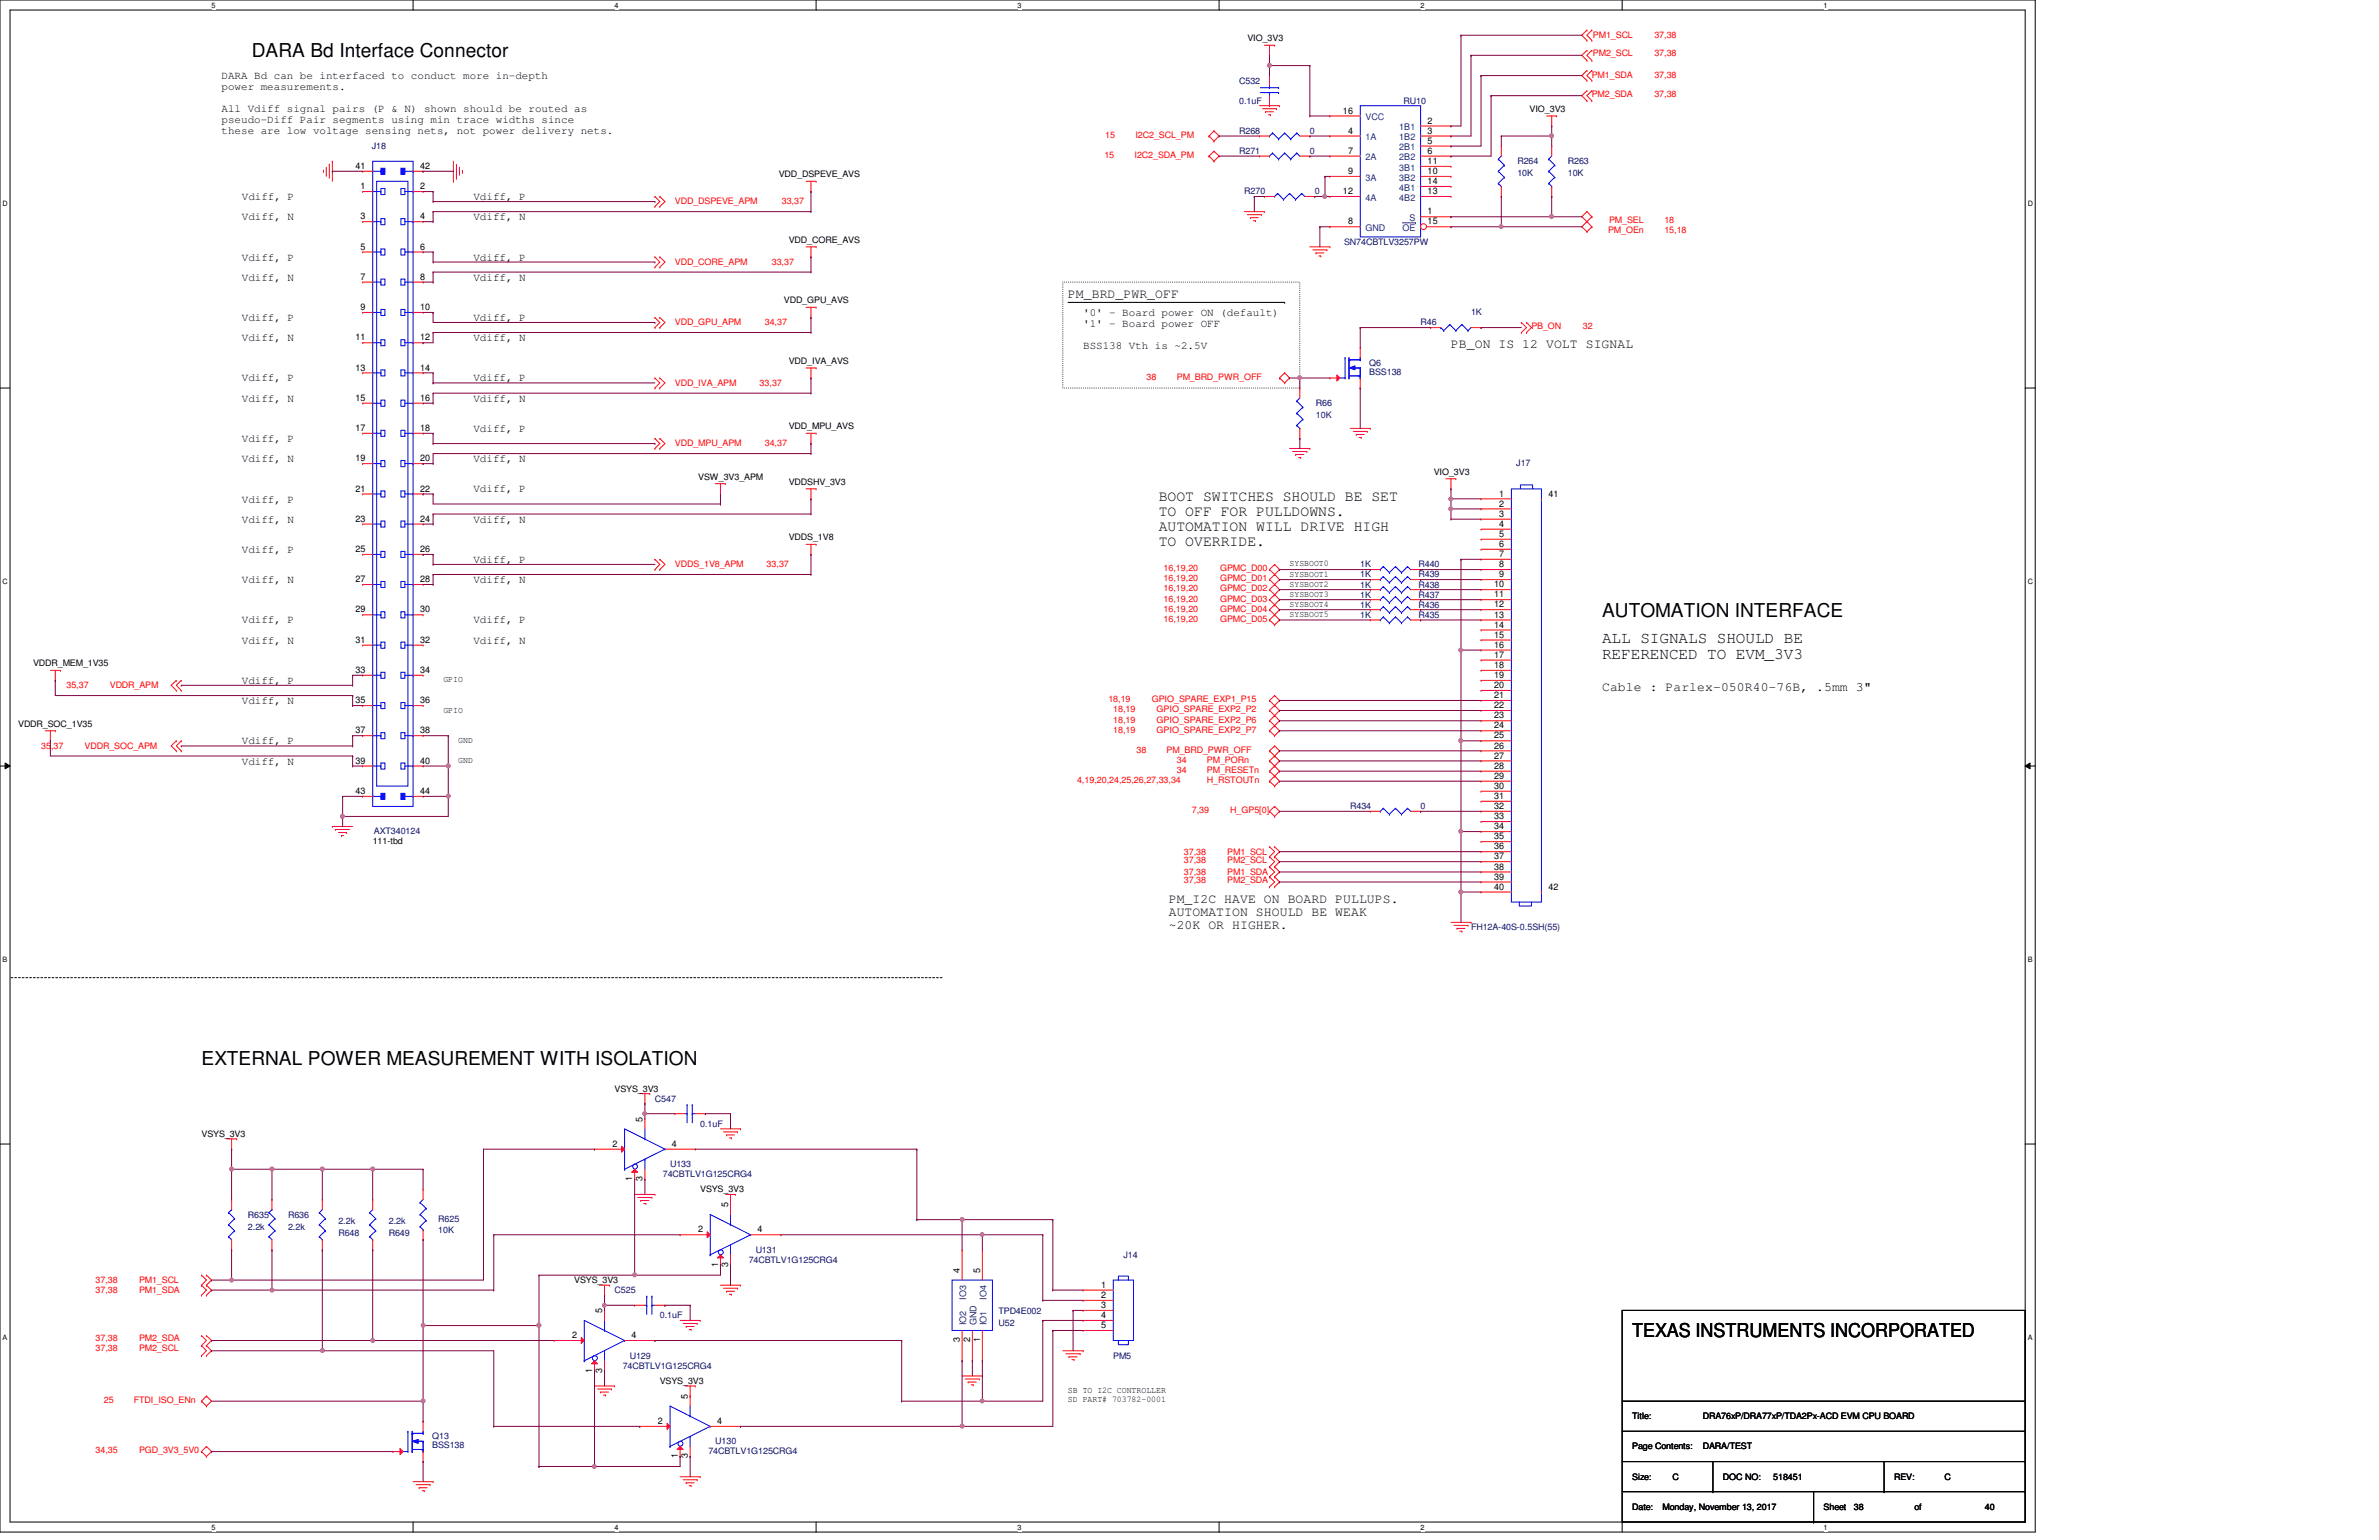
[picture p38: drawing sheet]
<svg xmlns="http://www.w3.org/2000/svg" width="432mm" height="279mm" viewBox="0 0 432 279" stroke-linecap="round" stroke-linejoin="round" font-family="sans-serif">
<defs><g id="words">
<g font-size="3.5">
<text x="45.7" y="10.4">DARA Bd Interface Connector</text>
<text x="290.8" y="111.9">AUTOMATION INTERFACE</text>
<text x="36.6" y="193.3">EXTERNAL POWER MEASUREMENT WITH ISOLATION</text>
<text x="296.2" y="242.7">TEXAS INSTRUMENTS INCORPORATED</text>
</g>
<g font-size="2.9">
<text x="290.8" y="116.6">ALL SIGNALS SHOULD BE</text>
<text x="290.8" y="119.5">REFERENCED TO EVM_3V3</text>
</g>
<g font-size="2.7">
<text x="210.3" y="90.8">BOOT SWITCHES SHOULD BE SET</text>
<text x="210.3" y="93.6">TO OFF FOR PULLDOWNS.</text>
<text x="210.3" y="96.3">AUTOMATION WILL DRIVE HIGH</text>
<text x="210.3" y="99">TO OVERRIDE.</text>
</g>
<g font-size="2.4">
<text x="193.8" y="54">PM_BRD_PWR_OFF</text>
<text x="263.4" y="63.2">PB_ON IS 12 VOLT SIGNAL</text>
<text x="290.8" y="125.3">Cable : Parlex-050R40-76B, .5mm 3&quot;</text>
<text x="212.1" y="163.7">PM_I2C HAVE ON BOARD PULLUPS.</text>
<text x="212.1" y="166.1">AUTOMATION SHOULD BE WEAK</text>
<text x="212.1" y="168.5">~20K OR HIGHER.</text>
</g>
<g font-size="2">
<text x="40.2" y="14.4">DARA Bd can be interfaced to conduct more in-depth</text>
<text x="40.2" y="16.3">power measurements.</text>
<text x="40.2" y="20.3">All Vdiff signal pairs (P &amp; N) shown should be routed as</text>
<text x="40.2" y="22.3">pseudo-Diff Pair segments using min trace widths since</text>
<text x="40.2" y="24.3">these are low voltage sensing nets, not power delivery nets.</text>
<text x="43.9" y="40">Vdiff, N</text>
<text x="43.9" y="36.3">Vdiff, P</text>
<text x="85.9" y="36.3">Vdiff, P</text>
<text x="85.9" y="40">Vdiff, N</text>
<text x="43.9" y="47.3">Vdiff, P</text>
<text x="85.9" y="47.3">Vdiff, P</text>
<text x="43.9" y="50.9">Vdiff, N</text>
<text x="85.9" y="50.9">Vdiff, N</text>
<text x="43.9" y="58.3">Vdiff, P</text>
<text x="85.9" y="58.3">Vdiff, P</text>
<text x="196.6" y="57.3">'0' - Board power ON (default)</text>
<text x="196.6" y="59.3">'1' - Board power OFF</text>
<text x="43.9" y="61.9">Vdiff, N</text>
<text x="85.9" y="61.9">Vdiff, N</text>
<text x="196.6" y="63.3">BSS138 Vth is ~2.5V</text>
<text x="43.9" y="69.2">Vdiff, P</text>
<text x="85.9" y="69.2">Vdiff, P</text>
<text x="43.9" y="72.9">Vdiff, N</text>
<text x="85.9" y="72.9">Vdiff, N</text>
<text x="43.9" y="83.9">Vdiff, N</text>
<text x="43.9" y="80.2">Vdiff, P</text>
<text x="85.9" y="83.9">Vdiff, N</text>
<text x="85.9" y="78.4">Vdiff, P</text>
<text x="85.9" y="89.3">Vdiff, P</text>
<text x="43.9" y="94.8">Vdiff, N</text>
<text x="43.9" y="91.2">Vdiff, P</text>
<text x="85.9" y="94.8">Vdiff, N</text>
<text x="43.9" y="100.3">Vdiff, P</text>
<text x="43.9" y="105.8">Vdiff, N</text>
<text x="85.9" y="105.8">Vdiff, N</text>
<text x="85.9" y="102.2">Vdiff, P</text>
<text x="43.9" y="113.1">Vdiff, P</text>
<text x="85.9" y="113.1">Vdiff, P</text>
<text x="43.9" y="116.8">Vdiff, N</text>
<text x="85.9" y="116.8">Vdiff, N</text>
<text x="43.9" y="124.1">Vdiff, P</text>
<text x="43.9" y="127.8">Vdiff, N</text>
<text x="43.9" y="135">Vdiff, P</text>
<text x="43.9" y="138.7">Vdiff, N</text>
</g>
<g font-size="1.7">
<text x="243.8" y="20.6">16</text>
<text x="259.1" y="22.4">2</text>
<text x="244.7" y="24.3">4</text>
<text x="244.7" y="27.9">7</text>
<text x="259.1" y="29.8">11</text>
<text x="259.1" y="24.3">3</text>
<text x="259.1" y="26.1">5</text>
<text x="259.1" y="27.9">6</text>
<text x="64.5" y="30.6">41</text>
<text x="65.4" y="34.3">1</text>
<text x="76.2" y="34.3">2</text>
<text x="76.2" y="30.6">42</text>
<text x="243.8" y="35.2">12</text>
<text x="244.7" y="31.6">9</text>
<text x="259.1" y="33.4">14</text>
<text x="259.1" y="35.2">13</text>
<text x="259.1" y="31.6">10</text>
<text x="65.4" y="39.8">3</text>
<text x="76.2" y="39.8">4</text>
<text x="244.7" y="40.7">8</text>
<text x="259.1" y="38.9">1</text>
<text x="259.1" y="40.7">15</text>
<text x="65.4" y="45.3">5</text>
<text x="76.2" y="45.3">6</text>
<text x="65.4" y="50.8">7</text>
<text x="76.2" y="50.8">8</text>
<text x="65.4" y="56.3">9</text>
<text x="76.2" y="56.3">10</text>
<text x="64.5" y="61.8">11</text>
<text x="76.2" y="61.8">12</text>
<text x="64.5" y="67.2">13</text>
<text x="76.2" y="67.2">14</text>
<text x="64.5" y="72.7">15</text>
<text x="76.2" y="72.7">16</text>
<text x="64.5" y="78.2">17</text>
<text x="64.5" y="83.7">19</text>
<text x="76.2" y="78.2">18</text>
<text x="76.2" y="83.7">20</text>
<text x="64.5" y="89.2">21</text>
<text x="76.2" y="89.2">22</text>
<text x="64.5" y="94.7">23</text>
<text x="76.2" y="94.7">24</text>
<text x="272.1" y="90.1">1</text>
<text x="272.1" y="91.9">2</text>
<text x="272.1" y="93.8">3</text>
<text x="272.1" y="95.6">4</text>
<text x="281.1" y="90.1">41</text>
<text x="64.5" y="100.2">25</text>
<text x="76.2" y="100.2">26</text>
<text x="272.1" y="97.4">5</text>
<text x="272.1" y="99.2">6</text>
<text x="272.1" y="101">7</text>
<text x="64.5" y="105.6">27</text>
<text x="76.2" y="105.6">28</text>
<text x="271.2" y="106.6">10</text>
<text x="272.1" y="102.9">8</text>
<text x="272.1" y="104.7">9</text>
<text x="64.5" y="111.1">29</text>
<text x="76.2" y="111.1">30</text>
<text x="271.2" y="108.4">11</text>
<text x="271.2" y="110.2">12</text>
<text x="271.2" y="112.1">13</text>
<text x="271.2" y="113.9">14</text>
<text x="64.5" y="116.6">31</text>
<text x="76.2" y="116.6">32</text>
<text x="271.2" y="115.7">15</text>
<text x="271.2" y="117.5">16</text>
<text x="271.2" y="119.3">17</text>
<text x="64.5" y="122.1">33</text>
<text x="76.2" y="122.1">34</text>
<text x="271.2" y="121.2">18</text>
<text x="271.2" y="123">19</text>
<text x="271.2" y="124.8">20</text>
<text x="64.5" y="127.6">35</text>
<text x="76.2" y="127.6">36</text>
<text x="271.2" y="126.7">21</text>
<text x="271.2" y="128.5">22</text>
<text x="271.2" y="130.3">23</text>
<text x="64.5" y="133.1">37</text>
<text x="76.2" y="133.1">38</text>
<text x="271.2" y="132.2">24</text>
<text x="271.2" y="134">25</text>
<text x="271.2" y="135.8">26</text>
<text x="271.2" y="137.6">27</text>
<text x="64.5" y="138.6">39</text>
<text x="76.2" y="138.6">40</text>
<text x="271.2" y="139.5">28</text>
<text x="271.2" y="141.3">29</text>
<text x="271.2" y="143.1">30</text>
<text x="64.5" y="144.1">43</text>
<text x="76.2" y="144.1">44</text>
<text x="271.2" y="144.9">31</text>
<text x="271.2" y="146.8">32</text>
<text x="271.2" y="148.6">33</text>
<text x="271.2" y="150.5">34</text>
<text x="271.2" y="152.3">35</text>
<text x="271.2" y="154.1">36</text>
<text x="271.2" y="155.9">37</text>
<text x="271.2" y="157.8">38</text>
<text x="271.2" y="159.6">39</text>
<text x="271.2" y="161.4">40</text>
<text x="281.1" y="161.4">42</text>
<text x="116.6" y="203.5" transform="rotate(-90 116.6 203.5)">5</text>
<text x="111.2" y="208.1">2</text>
<text x="122" y="208.1">4</text>
<text x="114.8" y="214.3" transform="rotate(-90 114.8 214.3)">1</text>
<text x="116.6" y="214.3" transform="rotate(-90 116.6 214.3)">3</text>
<text x="132.2" y="219.1" transform="rotate(-90 132.2 219.1)">5</text>
<text x="126.7" y="223.6">2</text>
<text x="137.5" y="223.6">4</text>
<text x="130.3" y="229.8" transform="rotate(-90 130.3 229.8)">1</text>
<text x="132.2" y="229.8" transform="rotate(-90 132.2 229.8)">3</text>
<text x="174.2" y="231" transform="rotate(-90 174.2 231)">4</text>
<text x="177.9" y="231" transform="rotate(-90 177.9 231)">5</text>
<text x="199.9" y="233.6">1</text>
<text x="109.3" y="238.3" transform="rotate(-90 109.3 238.3)">5</text>
<text x="199.9" y="235.5">2</text>
<text x="199.9" y="237.3">3</text>
<text x="199.9" y="239.1">4</text>
<text x="103.8" y="242.8">2</text>
<text x="114.6" y="242.8">4</text>
<text x="174.2" y="243.5" transform="rotate(-90 174.2 243.5)">3</text>
<text x="176.1" y="243.5" transform="rotate(-90 176.1 243.5)">2</text>
<text x="177.9" y="243.5" transform="rotate(-90 177.9 243.5)">1</text>
<text x="199.9" y="241">5</text>
<text x="107.5" y="249" transform="rotate(-90 107.5 249)">1</text>
<text x="109.3" y="249" transform="rotate(-90 109.3 249)">3</text>
<text x="124.8" y="253.8" transform="rotate(-90 124.8 253.8)">5</text>
<text x="119.4" y="258.4">2</text>
<text x="130.2" y="258.4">4</text>
<text x="123" y="264.6" transform="rotate(-90 123 264.6)">1</text>
<text x="124.8" y="264.6" transform="rotate(-90 124.8 264.6)">3</text>
</g>
<g font-size="1.7" fill="#004080">
<text x="247.8" y="21.8">VCC</text>
<text x="254" y="23.6">1B1</text>
<text x="247.8" y="25.4">1A</text>
<text x="247.8" y="29.1">2A</text>
<text x="254" y="25.4">1B2</text>
<text x="254" y="27.3">2B1</text>
<text x="254" y="29.1">2B2</text>
<text x="247.8" y="32.8">3A</text>
<text x="254" y="34.6">4B1</text>
<text x="254" y="30.9">3B1</text>
<text x="254" y="32.8">3B2</text>
<text x="247.8" y="36.4">4A</text>
<text x="247.8" y="41.9">GND</text>
<text x="254" y="36.4">4B2</text>
<text x="254.6" y="41.9">OE</text>
<text x="255.8" y="40.1">S</text>
<text x="175.4" y="235.8" transform="rotate(-90 175.4 235.8)">IO3</text>
<text x="179.1" y="235.8" transform="rotate(-90 179.1 235.8)">IO4</text>
<text x="175.4" y="240.5" transform="rotate(-90 175.4 240.5)">IO2</text>
<text x="177.2" y="240.5" transform="rotate(-90 177.2 240.5)">GND</text>
<text x="179.1" y="240.5" transform="rotate(-90 179.1 240.5)">IO1</text>
</g>
<g font-size="1.6">
<text x="226.4" y="7.5">VIO_3V3</text>
<text x="277.6" y="20.3">VIO_3V3</text>
<text x="141.4" y="32.2">VDD_DSPEVE_AVS</text>
<text x="143.2" y="44">VDD_CORE_AVS</text>
<text x="142.3" y="55">VDD_GPU_AVS</text>
<text x="143.2" y="66">VDD_IVA_AVS</text>
<text x="143.2" y="77.9">VDD_MPU_AVS</text>
<text x="126.7" y="87">VSW_3V3_APM</text>
<text x="143.2" y="87.9">VDDSHV_3V3</text>
<text x="260.2" y="86.1">VIO_3V3</text>
<text x="143.2" y="98">VDDS_1V8</text>
<text x="234.1" y="102.7">SYSBOOT0</text>
<text x="234.1" y="104.6">SYSBOOT1</text>
<text x="234.1" y="106.4">SYSBOOT2</text>
<text x="234.1" y="110.1">SYSBOOT4</text>
<text x="234.1" y="111.9">SYSBOOT5</text>
<text x="234.1" y="108.2">SYSBOOT3</text>
<text x="6" y="120.9">VDDR_MEM_1V35</text>
<text x="80.5" y="123.8">GPIO</text>
<text x="3.3" y="131.8">VDDR_SOC_1V35</text>
<text x="80.5" y="129.3">GPIO</text>
<text x="83.2" y="134.7">GND</text>
<text x="83.2" y="138.4">GND</text>
<text x="67.6" y="153.2">111-tbd</text>
<text x="111.5" y="198">VSYS_3V3</text>
<text x="36.6" y="206.2">VSYS_3V3</text>
<text x="127.1" y="216.3">VSYS_3V3</text>
<text x="104.2" y="232.8">VSYS_3V3</text>
<text x="119.8" y="251.1">VSYS_3V3</text>
<text x="193.8" y="252.7">SB TO I2C CONTROLLER</text>
<text x="193.8" y="254.3">SD PART# 703782-0001</text>
<text x="296.2" y="257.5">Title:</text>
<text x="309.1" y="257.5">DRA76xP/DRA77xP/TDA2Px-ACD EVM CPU BOARD</text>
<text x="296.2" y="262.9">Page Contents:</text>
<text x="309.1" y="262.9">DARA/TEST</text>
<text x="296.2" y="268.4">Size:</text>
<text x="303.6" y="268.4">C</text>
<text x="312.7" y="268.4">DOC NO:</text>
<text x="321.9" y="268.4">518451</text>
<text x="343.8" y="268.4">REV:</text>
<text x="352.9" y="268.4">C</text>
<text x="296.2" y="273.9">Date:</text>
<text x="301.8" y="273.9">Monday, November 13, 2017</text>
<text x="331" y="273.9">Sheet</text>
<text x="336.5" y="273.9">38</text>
<text x="347.5" y="273.9">of</text>
<text x="360.3" y="273.9">40</text>
</g>
<g font-size="1.6" fill="#f00">
<text x="289.1" y="6.9">PM1_SCL</text>
<text x="289.1" y="10.2">PM2_SCL</text>
<text x="300.3" y="6.9">37,38</text>
<text x="300.3" y="10.2">37,38</text>
<text x="288.9" y="14.2">PM1_SDA</text>
<text x="288.9" y="17.5">PM2_SDA</text>
<text x="300.3" y="14.2">37,38</text>
<text x="300.3" y="17.5">37,38</text>
<text x="200.4" y="28.7">15</text>
<text x="200.6" y="25">15</text>
<text x="205.9" y="28.7">I2C2_SDA_PM</text>
<text x="206.1" y="25">I2C2_SCL_PM</text>
<text x="122.5" y="37.1">VDD_DSPEVE_APM</text>
<text x="141.9" y="37.1">33,37</text>
<text x="292.1" y="40.4">PM_SEL</text>
<text x="302.1" y="40.4">18</text>
<text x="291.9" y="42.2">PM_OEn</text>
<text x="302.1" y="42.2">15,18</text>
<text x="122.5" y="48">VDD_CORE_APM</text>
<text x="140.1" y="48">33,37</text>
<text x="122.5" y="59.1">VDD_GPU_APM</text>
<text x="138.8" y="59.1">34,37</text>
<text x="278" y="59.8">PB_ON</text>
<text x="287.3" y="59.8">32</text>
<text x="122.5" y="70">VDD_IVA_APM</text>
<text x="137.9" y="70">33,37</text>
<text x="208.1" y="68.9">38</text>
<text x="213.6" y="68.9">PM_BRD_PWR_OFF</text>
<text x="122.5" y="81">VDD_MPU_APM</text>
<text x="138.8" y="81">34,37</text>
<text x="122.5" y="102.9">VDDS_1V8_APM</text>
<text x="139.1" y="102.9">33,37</text>
<text x="211.2" y="103.7">16,19,20</text>
<text x="211.2" y="105.5">16,19,20</text>
<text x="211.2" y="107.3">16,19,20</text>
<text x="221.4" y="103.7">GPMC_D00</text>
<text x="221.4" y="105.5">GPMC_D01</text>
<text x="221.4" y="107.3">GPMC_D02</text>
<text x="211.2" y="109.1">16,19,20</text>
<text x="211.2" y="111">16,19,20</text>
<text x="211.2" y="112.8">16,19,20</text>
<text x="221.4" y="109.1">GPMC_D03</text>
<text x="221.4" y="111">GPMC_D04</text>
<text x="221.4" y="112.8">GPMC_D05</text>
<text x="12.1" y="124.9">35,37</text>
<text x="19.9" y="124.9">VDDR_APM</text>
<text x="201.2" y="127.4">18,19</text>
<text x="202.1" y="129.2">18,19</text>
<text x="202.1" y="131.1">18,19</text>
<text x="209" y="127.4">GPIO_SPARE_EXP1_P15</text>
<text x="209.9" y="129.2">GPIO_SPARE_EXP2_P2</text>
<text x="209.9" y="131.1">GPIO_SPARE_EXP2_P6</text>
<text x="7.5" y="135.8">35,37</text>
<text x="15.4" y="135.8">VDDR_SOC_APM</text>
<text x="202.1" y="132.9">18,19</text>
<text x="206.3" y="136.6">38</text>
<text x="209.9" y="132.9">GPIO_SPARE_EXP2_P7</text>
<text x="211.8" y="136.6">PM_BRD_PWR_OFF</text>
<text x="195.5" y="142.1">4,19,20,24,25,26,27,33,34</text>
<text x="213.6" y="138.4">34</text>
<text x="213.6" y="140.3">34</text>
<text x="219.1" y="138.4">PM_PORn</text>
<text x="219.1" y="140.3">PM_RESETn</text>
<text x="219.1" y="142.1">H_RSTOUTn</text>
<text x="216.3" y="147.5">7,39</text>
<text x="223.3" y="147.5">H_GP5[0]</text>
<text x="214.9" y="155.1">37,38</text>
<text x="222.8" y="155.1">PM1_SCL</text>
<text x="214.9" y="156.5">37,38</text>
<text x="214.9" y="158.7">37,38</text>
<text x="214.9" y="160.2">37,38</text>
<text x="222.8" y="156.5">PM2_SCL</text>
<text x="222.8" y="158.7">PM1_SDA</text>
<text x="222.8" y="160.2">PM2_SDA</text>
<text x="17.4" y="232.8">37,38</text>
<text x="25.2" y="232.8">PM1_SCL</text>
<text x="17.4" y="234.6">37,38</text>
<text x="25.2" y="234.6">PM1_SDA</text>
<text x="17.4" y="243.4">37,38</text>
<text x="17.4" y="245.2">37,38</text>
<text x="25.2" y="243.4">PM2_SDA</text>
<text x="25.2" y="245.2">PM2_SCL</text>
<text x="18.8" y="254.6">25</text>
<text x="24.3" y="254.6">FTDI_ISO_ENn</text>
<text x="17.4" y="263.7">34,35</text>
<text x="25.2" y="263.7">PGD_3V3_5V0</text>
</g>
<g font-size="1.6" fill="#000080">
<text x="224.9" y="15.2">C532</text>
<text x="224.9" y="18.8">0.1uF</text>
<text x="254.8" y="18.8">RU10</text>
<text x="67.5" y="27.1">J18</text>
<text x="224.9" y="27.9">R271</text>
<text x="224.9" y="24.3">R268</text>
<text x="237.7" y="27.9">0</text>
<text x="237.7" y="24.3">0</text>
<text x="275.4" y="29.8">R264</text>
<text x="284.6" y="29.8">R263</text>
<text x="225.8" y="35.3">R270</text>
<text x="238.6" y="35.3">0</text>
<text x="275.4" y="32">10K</text>
<text x="284.6" y="32">10K</text>
<text x="244" y="44.4">SN74CBTLV3257PW</text>
<text x="257.9" y="59.1">R46</text>
<text x="267" y="57.2">1K</text>
<text x="248.5" y="66.3">Q6</text>
<text x="248.5" y="68">BSS138</text>
<text x="238.8" y="73.7">R66</text>
<text x="238.8" y="75.9">10K</text>
<text x="275.2" y="84.6">J17</text>
<text x="246.9" y="102.9">1K</text>
<text x="246.9" y="104.8">1K</text>
<text x="246.9" y="106.6">1K</text>
<text x="257.5" y="102.9">R440</text>
<text x="257.5" y="104.8">R439</text>
<text x="257.5" y="106.6">R438</text>
<text x="246.9" y="108.4">1K</text>
<text x="246.9" y="110.2">1K</text>
<text x="246.9" y="112.1">1K</text>
<text x="257.5" y="108.4">R437</text>
<text x="257.5" y="110.2">R436</text>
<text x="257.5" y="112.1">R435</text>
<text x="245.1" y="146.8">R434</text>
<text x="257.9" y="146.8">0</text>
<text x="67.9" y="151.4">AXT340124</text>
<text x="267" y="168.8">FH12A-40S-0.5SH(55)</text>
<text x="118.9" y="199.9">C547</text>
<text x="127.1" y="204.4">0.1uF</text>
<text x="120.3" y="213.6">74CBTLV1G125CRG4</text>
<text x="121.6" y="211.8">U133</text>
<text x="45" y="220.9">R635</text>
<text x="52.3" y="220.9">R636</text>
<text x="61.4" y="222">2.2k</text>
<text x="70.6" y="222">2.2k</text>
<text x="79.5" y="221.8">R625</text>
<text x="45" y="223.1">2.2k</text>
<text x="52.3" y="223.1">2.2k</text>
<text x="61.4" y="224.2">R648</text>
<text x="70.6" y="224.2">R649</text>
<text x="79.5" y="223.6">10K</text>
<text x="137.2" y="227.3">U131</text>
<text x="135.9" y="229.1">74CBTLV1G125CRG4</text>
<text x="203.9" y="228.2">J14</text>
<text x="111.5" y="234.6">C525</text>
<text x="119.8" y="239.2">0.1uF</text>
<text x="181.2" y="238.5">TPD4E002</text>
<text x="181.2" y="240.6">U52</text>
<text x="113" y="248.3">74CBTLV1G125CRG4</text>
<text x="114.3" y="246.5">U129</text>
<text x="202.1" y="246.5">PM5</text>
<text x="78.4" y="261.1">Q13</text>
<text x="78.4" y="262.8">BSS138</text>
<text x="128.6" y="263.9">74CBTLV1G125CRG4</text>
<text x="129.8" y="262">U130</text>
</g>
<g font-size="1.3">
<text x="38.4" y="1.4">5</text>
<text x="111.5" y="1.4">4</text>
<text x="184.7" y="1.4">3</text>
<text x="257.9" y="1.4">2</text>
<text x="331" y="1.4">1</text>
<text x=".5" y="37.3">D</text>
<text x="368" y="37.3">D</text>
<text x=".5" y="105.9">C</text>
<text x="368" y="105.9">C</text>
<text x=".5" y="174.5">B</text>
<text x="368" y="174.5">B</text>
<text x=".5" y="243">A</text>
<text x="368" y="243">A</text>
<text x="38.4" y="277.5">5</text>
<text x="111.5" y="277.5">4</text>
<text x="184.7" y="277.5">3</text>
<text x="257.9" y="277.5">2</text>
<text x="331" y="277.5">1</text>
</g>
</g></defs>
<path d="M0 0h369.4v278h-369.4zM1.8 1.8h365.8v274.3h-365.8z" fill="none" stroke="#000" stroke-width=".18"/>
<g fill="#fff">
<path d="M38.4 .2h.7v1.5h-.7z"/>
<path d="M38.4 276.4h.7v1.4h-.7z"/>
</g>
<path d="M75 0v1.8M75 276.1v1.9" fill="none" stroke="#000" stroke-width=".18"/>
<g fill="#fff">
<path d="M111.5 .2h.8v1.5h-.8z"/>
<path d="M111.5 276.4h.8v1.4h-.8z"/>
</g>
<path d="M148.1 0v1.8M148.1 276.1v1.9" fill="none" stroke="#000" stroke-width=".18"/>
<g fill="#fff">
<path d="M184.7 .2h.7v1.5h-.7z"/>
<path d="M184.7 276.4h.7v1.4h-.7z"/>
</g>
<path d="M221.3 0v1.8M221.3 276.1v1.9" fill="none" stroke="#000" stroke-width=".18"/>
<g fill="#fff">
<path d="M257.9 .2h.7v1.5h-.7z"/>
<path d="M257.9 276.4h.7v1.4h-.7z"/>
</g>
<path d="M294.4 0v1.8M294.4 276.1v1.9" fill="none" stroke="#000" stroke-width=".18"/>
<g fill="#fff">
<path d="M331 .2h.7v1.5h-.7z"/>
<path d="M331 276.4h.7v1.4h-.7z"/>
<path d="M.5 36.1h.9v1.5h-.9z"/>
<path d="M368 36.1h1v1.5h-1z"/>
<path d="M.5 104.7h.9v1.5h-.9z"/>
<path d="M368 104.7h1v1.5h-1z"/>
</g>
<path d="M0 70.4h1.8M367.6 70.4h1.8" fill="none" stroke="#000" stroke-width=".18"/>
<g fill="#fff">
<path d="M.5 173.3h.8v1.5h-.8z"/>
<path d="M368 173.3h.9v1.5h-.9z"/>
</g>
<path d="M0 139h1.8M.9 138.4l.9 .6-.9 .5zM367.6 139l.9-.6v1.1zM367.6 139h1.8" fill="none" stroke="#000" stroke-width=".18"/>
<path d="M.9 138.4l.9 .6-.9 .5zM367.6 139l.9-.6v1.1z" fill="#000"/>
<g fill="#fff">
<path d="M.5 241.9h.8v1.4h-.8z"/>
<path d="M368 241.9h.9v1.4h-.9z"/>
</g>
<g fill="none" stroke="#000" stroke-width=".18">
<path d="M193.8 54.9h39.4M233.2 54.9h.1M0 207.6h1.8M367.6 207.6h1.8M294.4 237.7h73.2v38.4h-73.2zM294.4 259.7h73.2M294.4 254.2h73.2M367.6 259.7h.1M367.6 254.2h.1M294.4 270.6h73.2M294.4 265.2h73.2M310.9 270.6h.1"/>
<path d="M310.9 265.2v5.4M329.2 276.1h.1M329.2 270.6v5.5M342 270.6h.1M342 265.2v5.4M367.6 270.6h.1M367.6 265.2h.1"/>
</g>
<path d="M171 177.4h-169.2" fill="none" stroke="#000" stroke-width=".18" stroke-dasharray=".3 .3"/>
<path d="M192.9 51.2h43v19.2h-43z" fill="none" stroke="#000" stroke-width=".18" stroke-dasharray="0 .3"/>
<g fill="none" stroke="#f00" stroke-width=".18">
<path d="M228.6 19.2h3.6M229.2 19.7h2.5M229.5 8.2h1.9M230.4 10h.1M230.4 8.2v1.8M231.4 8.2h.1M231.7 19.7h.1M232.2 19.2h.1M288 5.5h.1M288 7.3h.1M288 11h.1M288 9.1h.1"/>
<path d="M288 12.8h.1M288 14.6h.1M288 18.3h.1M288 16.5h.1M288 5.5l-.9 .9 .9 .9M288 9.1l-.9 .9 .9 1M288 12.8l-.9 .9 .9 .9M288 16.5l-.9 .9 .9 .9M288.9 7.3h.1M288.9 5.5h.1M288.9 9.1h.1M288.9 11h.1"/>
<path d="M288.9 14.6h.1M288.9 12.8h.1M288.9 16.5h.1M288.9 18.3h.1M288.9 5.5l-.9 .9 .9 .9M288.9 9.1l-.9 .9 .9 1M288.9 12.8l-.9 .9 .9 .9M288.9 16.5l-.9 .9 .9 .9M58.7 30.9h.1M58.7 30.9v.4M59.2 31.8h.1M59.2 30.4v1.4"/>
<path d="M59.8 29.8h.1M59.8 29.8v2.5M60.3 29.3h.1M60.3 29.3v3.6M82.3 32.9h.1M82.3 29.3v3.6M82.8 32.3h.1M82.8 29.8v2.5M83.4 30.4h.1M83.4 30.4v1.4M83.9 31.3h.1M83.9 30.9v.4"/>
<path d="M118.9 35.6h.1M118.9 37.5h.1M118.9 35.6l.9 1-.9 .9M119.8 35.6h.1M119.8 37.5h.1M119.8 35.6l.9 1-.9 .9M146.3 32.9h1.8M147.2 34.8h.1M147.2 32.9v1.9M148.1 32.9h.1M219.5 24.7h.1M219.5 28.3h.1"/>
<path d="M219.5 24.7l.8 .9M219.5 28.3l.8 1M220.3 25.6h.1M220.3 23.7h.1M220.3 27.4h.1M220.3 29.3h.1M220.3 23.7l1 1-1 .9M220.3 23.7l-.8 1M220.3 27.4l1 .9-1 1M220.3 27.4l-.8 .9M225.8 38.4h3.7M226.4 38.9h2.5"/>
<path d="M226.9 39.5h.1M226.9 39.5h1.5M228.9 38.9h.1M229.5 38.4h.1M229.7 20.3h.1M229.7 20.3h1.4M230.3 20.8h.3M230.6 20.8h.1M280.7 21h1.8M281.6 22.9h.1M281.6 21v1.9M282.5 21h.1"/>
<path d="M288 38.4h.1M288 38.4l-.9 .9 .9 .9M288 38.4l.9 .9M288.9 39.3h.1M288.9 39.3l-1.8 1.8 .9 .9M118.9 46.6h.1M118.9 48.5h.1M118.9 57.6h.1M118.9 59.4h.1M118.9 46.6l.9 .9-.9 1M118.9 57.6l.9 .9-.9 .9M119.8 46.6h.1"/>
<path d="M119.8 48.5h.1M119.8 57.6h.1M119.8 59.4h.1M119.8 46.6l.9 .9-.9 1M119.8 57.6l.9 .9-.9 .9M146.3 44.8h1.8M146.3 55.8h1.8M147.2 46.6h.1M147.2 57.6h.1M147.2 44.8v1.8M147.2 55.8v1.8M148.1 44.8h.1"/>
<path d="M148.1 55.8h.1M227.5 40h.4M227.9 40h.1M237.7 44.8h3.7M238.3 45.3h2.5M238.8 45.9h.1M238.8 45.9h1.5M239.4 46.4h.3M239.7 46.4h.1M240.8 45.3h.1M241.4 44.8h.1M276.1 58.5h.1"/>
<path d="M276.1 58.5l1 .9-1 .9M277.1 58.5h.1M277.1 58.5l.9 .9-.9 .9M288 40.2h.1M288 42h.1M288 40.2l.9 .9M288.9 41.1h.1M288.9 41.1l-.9 .9M118.9 68.6h.1M118.9 70.4h.1M118.9 79.5h.1M118.9 68.6l.9 .9-.9 .9"/>
<path d="M118.9 79.5l.9 1-.9 .9M119.8 68.6h.1M119.8 70.4h.1M119.8 79.5h.1M119.8 68.6l.9 .9-.9 .9M119.8 79.5l.9 1-.9 .9M146.3 66.8h1.8M146.3 78.6h1.8M147.2 68.6h.1M147.2 66.8v1.8M147.2 78.6v1.9M148.1 66.8h.1"/>
<path d="M148.1 78.6h.1M232.2 68.6h.1M232.2 68.6l1 .9M233.2 67.6h.1M233.2 69.5h.1M233.2 67.6l.9 1-.9 .9M233.2 67.6l-1 1M245.1 77.7h3.6M245.6 78.3h2.6M246.2 78.8h.1M246.2 78.8h1.4M246.7 79.4h.4"/>
<path d="M247.1 79.4h.1M248.2 78.3h.1M248.7 77.7h.1M276.1 60.3h.1M277.1 60.3h.1M118.9 81.4h.1M119.8 81.4h.1M129.8 87.8h1.9M130.8 89.6h.1M130.8 87.8v1.8M131.7 87.8h.1M146.3 88.7h1.8"/>
<path d="M146.3 98.8h1.8M147.2 80.5h.1M147.2 90.5h.1M147.2 88.7v1.8M147.2 98.8v1.8M148.1 88.7h.1M148.1 98.8h.1M234.1 81.4h3.6M234.6 81.9h2.6M235.2 82.5h.1M235.2 82.5h1.4M235.7 83h.4"/>
<path d="M236.1 83h.1M237.2 81.9h.1M237.7 81.4h.1M262.4 86.9h1.8M263.4 88.7h.1M263.4 86.9v1.8M264.2 86.9h.1M118.9 101.5h.1M118.9 103.3h.1M118.9 101.5l.9 .9-.9 .9M119.8 101.5h.1M119.8 103.3h.1"/>
<path d="M119.8 101.5l.9 .9-.9 .9M147.2 100.6h.1M230.4 103.3h.1M230.4 105.2h.1M230.4 107h.1M230.4 108.8h.1M230.4 110.6h.1M230.4 112.5h.1M230.4 103.3l1 .9M230.4 105.2l1 .8M230.4 107l1.8 1.8-.8 .9M230.4 108.8l1.8 1.8-.8 .9"/>
<path d="M230.4 110.6l1 .9M230.4 112.5l1 .9M231.4 102.4h.1M231.4 104.2h.1M231.4 106h.1M231.4 107.9h.1M231.4 109.7h.1M231.4 111.5h.1M231.4 113.4h.1M231.4 104.2l.8 1-1.8 1.8M231.4 102.4l.8 .9-1.8 1.9M231.4 102.4l-1 .9"/>
<path d="M231.4 106l.8 1-.8 .9M231.4 107.9l-1 .9M231.4 109.7l-1 .9M231.4 111.5l.8 1-.8 .9M231.4 111.5l-1 1M8.2 132.6h1.8M9.1 134.4h.1M9.1 121.6h1.9M9.1 132.6v1.8M10 123.4h.1M10 132.6h.1M10 121.6v1.8"/>
<path d="M11 121.6h.1M32 123.4h.1M32 125.3h.1M32 134.4h.1M32 136.2h.1M32 123.4l-.9 .9 .9 1M32 134.4l-.9 .9 .9 .9M32.9 123.4h.1M32.9 125.3h.1M32.9 134.4h.1M32.9 136.2h.1M32.9 123.4l-.9 .9 .9 1"/>
<path d="M32.9 134.4l-.9 .9 .9 .9M230.4 136.2h.1M230.4 138h.1M230.4 139.9h.1M230.4 128.9h.1M230.4 130.8h.1M230.4 132.6h.1M230.4 127.1h.1M230.4 136.2l1.8 1.8-.8 1M230.4 138l1 1M230.4 139.9l1 .9M230.4 127.1l1.8 1.8-.8 .9"/>
<path d="M230.4 128.9l1 .9M230.4 130.8l1 .9M230.4 132.6l1 .9M231.4 135.3h.1M231.4 137.2h.1M231.4 139h.1M231.4 129.8h.1M231.4 128h.1M231.4 131.7h.1M231.4 133.5h.1M231.4 126.2h.1M231.4 135.3l.8 .9-.8 1"/>
<path d="M231.4 135.3l-1 .9M231.4 137.2l-1 .8M231.4 139l.8 .9-1.8 1.8M231.4 139l-1 .9M231.4 128l-1 .9M231.4 129.8l.8 1-1.8 1.8M231.4 129.8l-1 1M231.4 131.7l.8 .9-.8 .9M231.4 126.2l.8 .9-.8 .9M231.4 126.2l-1 .9M60.3 149.9h.1M60.3 149.9h3.7"/>
<path d="M60.9 150.5h.1M60.9 150.5h2.6M61.4 151h1.5M62 151.6h.1M62 151.6h.4M62.9 151h.1M230.4 141.7h.1M230.4 147.2h.1M230.4 155.4h.1M230.4 153.6h.1M230.4 157.3h.1M230.4 159.1h.1"/>
<path d="M230.4 141.7l1 .9M230.4 147.2l1 .9M230.4 153.6l1 .9-1 .9M230.4 155.4l1 .9-1 1M230.4 157.3l1 .9-1 .9M230.4 159.1l1 .9-1 .9M231.4 140.8h.1M231.4 142.6h.1M231.4 146.3h.1M231.4 148.1h.1M231.4 153.6h.1M231.4 155.4h.1"/>
<path d="M231.4 157.3h.1M231.4 159.1h.1M231.4 140.8l.8 .9-.8 .9M231.4 146.3l.8 .9-.8 .9M231.4 146.3l-1 .9M231.4 153.6l.8 .9-.8 .9M231.4 155.4l.8 .9-.8 1M231.4 157.3l.8 .9-.8 .9M231.4 159.1l.8 .9-.8 .9M230.4 160.9h.1M231.4 160.9h.1M263.4 167.3h3.6"/>
<path d="M263.9 167.9h2.5M264.5 168.4h.1M264.5 168.4h1.4M265 169h.3M265.3 169h.1M266.4 167.9h.1M267 167.3h.1M116.1 198.4h1.8M117.1 198.4v1.8M117.9 198.4h.1M41.1 206.6h1.9M42 208.5h.1"/>
<path d="M42 206.6v1.9M43 206.6h.1M58.5 217.6h.1M58.5 217.6v1.9M115.2 216.7h3.7M115.7 217.3h2.6M116.3 217.8h.1M116.3 217.8h1.5M116.8 218.4h.4M117.1 200.2h.1M117.2 218.4h.1M118.3 217.3h.1"/>
<path d="M118.9 216.7h.1M130.8 204.8h3.6M131.3 205.4h2.6M131.7 216.7h1.8M131.9 205.9h.1M131.9 205.9h1.4M132.4 206.5h.4M132.6 218.5h.1M132.6 216.7v1.8M132.8 206.5h.1M133.5 216.7h.1M133.9 205.4h.1"/>
<path d="M134.4 204.8h.1M36.6 233.2h.1M36.6 231.4h.1M36.6 235h.1M36.6 231.4l.9 .8-.9 1M36.6 233.2l.9 .9-.9 .9M37.5 231.4h.1M37.5 233.2h.1M37.5 235h.1M37.5 231.4l.9 .8-.9 1M37.5 233.2l.9 .9-.9 .9M58.5 226.8h.1"/>
<path d="M58.5 224.9v1.9M108.8 233.2h1.8M109.7 235h.1M109.7 233.2v1.8M110.6 233.2h.1M123.4 239.6h3.7M127.1 239.6h.1M130.8 233.2h3.6M131.3 233.7h2.6M131.9 234.3h.1M131.9 234.3h1.4M132.4 234.8h.4"/>
<path d="M132.8 234.8h.1M133.9 233.7h.1M134.4 233.2h.1M36.6 242.3h.1M36.6 244.1h.1M36.6 246h.1M36.6 254.2h.1M36.6 242.3l.9 .9-.9 .9M36.6 244.1l.9 1-.9 .9M36.6 254.2l.9 .9M37.5 244.1h.1M37.5 242.3h.1"/>
<path d="M37.5 246h.1M37.5 253.3h.1M37.5 255.1h.1M37.5 242.3l.9 .9-.9 .9M37.5 244.1l.9 1-.9 .9M37.5 253.3l.9 .9-.9 .9M37.5 253.3l-.9 .9M107.9 251.5h3.6M108.5 252h2.5M109 252.6h.1M109 252.6h1.4M109.5 253.1h.4"/>
<path d="M109.9 253.1h.1M111 252h.1M111.5 251.5h.1M124 240.1h2.5M124.3 251.5h1.9M124.5 240.7h.1M124.5 240.7h1.5M125.1 241.2h.3M125.3 253.3h.1M125.3 251.5v1.8M125.4 241.2h.1M126.2 251.5h.1"/>
<path d="M126.5 240.1h.1M174.6 249.6h3.7M175.2 250.2h2.6M175.7 250.7h.1M175.7 250.7h1.5M176.3 251.2h.4M176.7 251.2h.1M177.8 250.2h.1M178.3 249.6h.1M192.9 245.1h3.7M193.5 245.6h2.5M194 246.2h.1"/>
<path d="M194 246.2h1.5M194.6 246.7h.3M194.9 246.7h.1M196 245.6h.1M196.6 245.1h.1M36.6 263.4h.1M36.6 263.4l.9 .8M37.5 262.4h.1M37.5 264.2h.1M37.5 262.4l.9 1-.9 .8M37.5 262.4l-.9 1M75 268.8h3.6"/>
<path d="M75.5 269.4h2.6M76.1 269.9h.1M76.1 269.9h1.4M76.6 270.5h.4M77 270.5h.1M78.1 269.4h.1M78.6 268.8h.1M123.4 267.9h3.7M124 268.5h2.5M124.5 269h.1M124.5 269h1.5M125.1 269.5h.3"/>
<path d="M125.4 269.5h.1M126.5 268.5h.1M127.1 267.9h.1"/>
</g>
<g fill="none" stroke="#00f" stroke-width=".18">
<path d="M58.5 219.5l-.5 .5M58 220h.1M58 222.2h.1M58 224.4h.1M58 220l1.1 1.1M58 222.2l1.1 1.1M58 224.4l.5 .5M58.5 224.9h.1M59.1 221.1h.1M59.1 223.3h.1M59.1 221.1l-1.1 1.1M59.1 223.3l-1.1 1.1"/>
<path d="M74 259.7h.1M74 259.7v3.7M74.8 259.7v3.7M76.8 259.7v.4M73.2 263.4h.8M74 263.4h.1M74.8 263.4h.1M74.8 260.1h.1M74.8 260.1h2M74.8 263h2M75 260.1h.1M75.7 261.5h1.1"/>
<path d="M76.6 263h.1M76.8 260.1h.1M76.8 261.5h.1M76.8 263.4h.1M76.8 263h.1M76.8 261.5v1.9"/>
</g>
<path d="M74.8 261.5l1.1-.3v.7z" fill="#00f"/>
<path d="M74.8 261.5l1.1-.3v.7z" fill="none" stroke="#00f" stroke-width=".18"/>
<path d="M72.6 262.8l.6 .6-.6 .5z" fill="#f00"/>
<path d="M76.8 257.9h.1M76.8 257.9v1.8M71.3 263.4h.1M71.3 263.4h1.9M72.6 262.8l.6 .6-.6 .5zM76.8 265.2h.1M76.8 263.4v1.8" fill="none" stroke="#f00" stroke-width=".18"/>
<g fill="none" stroke="#00f" stroke-width=".18">
<path d="M243.2 68.6h.9M244.1 68.6h.1M244.1 64.9h.1M244.1 64.9v3.7M244.9 68.6h.1M244.9 65.3h.1M244.9 64.9v3.7M244.9 65.3h2M244.9 68.2h2M245.1 65.3h.1M245.8 66.8h1.1M246.7 68.2h.1"/>
<path d="M246.9 65.3h.1M246.9 66.8h.1M246.9 68.6h.1M246.9 68.2h.1M246.9 64.9v.4M246.9 66.8v1.8"/>
</g>
<path d="M244.9 66.8l1.1-.4v.7z" fill="#00f"/>
<path d="M244.9 66.8l1.1-.4v.7z" fill="none" stroke="#00f" stroke-width=".18"/>
<path d="M242.7 68l.5 .6-.5 .5z" fill="#f00"/>
<g fill="none" stroke="#f00" stroke-width=".18">
<path d="M241.4 68.6h.1M241.4 68.6h1.8M242.7 68l.5 .6-.5 .5zM246.9 70.4h.1M246.9 63.1h.1M246.9 63.1v1.8M246.9 68.6v1.8M109.7 237.7h.1M109.7 237.7v1.9M109.7 248.7h.1M109.7 246.9v1.8M113.4 243.2h5.5"/>
<path d="M118.9 243.2h.1"/>
</g>
<g fill="none" stroke="#00f" stroke-width=".18">
<path d="M109.7 239.6v1.8M106 246.9h.1M109.7 241.4h.1M109.7 245.1h.1M109.7 245.1v1.8M113.4 243.2h.1M113.4 243.2l-7.4-3.6v7.3M113.4 243.2l-7.4 3.7"/>
<circle cx="108" cy="246.4" r=".45"/>
</g>
<path d="M105.5 242.7l.5 .5-.5 .6z" fill="#f00"/>
<path d="M100.6 243.2h.1M100.6 243.2h5.4M105.5 242.7l.5 .5-.5 .6z" fill="none" stroke="#f00" stroke-width=".18"/>
<path d="M107.4 247.4l.5-.5 .6 .5z" fill="#f00"/>
<g fill="none" stroke="#f00" stroke-width=".18">
<path d="M248.7 147.2h.1M248.7 147.2h1.8M256 147.2h1.9M257.9 147.2h.1M115.2 236.8h.1M115.2 236.8h1.9M118.9 236.8h1.8M120.7 236.8h.1M107.4 247.4l.5-.5 .6 .5zM107.9 248.7h.1M107.9 246.9v1.8M125.3 253.3h.1"/>
<path d="M125.3 253.3v1.8M128.9 258.8h5.5M134.4 258.8h.1M125.3 264.2h.1M125.3 262.4v1.8"/>
</g>
<g fill="none" stroke="#00f" stroke-width=".18">
<path d="M250.5 147.2h.1M251.1 146.6h.1M251.1 146.6l1.1 1.1M251.1 146.6l-.6 .6M252.2 147.7h.1M253.3 146.6h.1M253.3 146.6l1.1 1.1M253.3 146.6l-1.1 1.1M254.4 147.7h.1M255.5 146.6h.1M255.5 146.6l.5 .6M255.5 146.6l-1.1 1.1"/>
<path d="M117.1 236.8h.3M117.4 236.8h.1M117.4 235.2h.1M117.4 235.2v3.3M118.3 235.2h.1M118.3 236.8h.1M118.3 236.8h.6M118.3 235.2v3.3M125.3 256.9h.1M125.3 255.1v1.8M128.9 258.8h.1M128.9 258.8l-7.3-3.7v7.3"/>
<path d="M128.9 258.8l-7.3 3.6M121.6 262.4h.1M125.3 260.6h.1M125.3 260.6v1.8"/>
<circle cx="123.5" cy="261.9" r=".45"/>
</g>
<path d="M121.1 258.2l.5 .6-.5 .5z" fill="#f00"/>
<path d="M116.1 258.8h.1M116.1 258.8h5.5M121.1 258.2l.5 .6-.5 .5z" fill="none" stroke="#f00" stroke-width=".18"/>
<path d="M122.9 263l.5-.6 .6 .6z" fill="#f00"/>
<g fill="none" stroke="#f00" stroke-width=".18">
<path d="M228.6 28.3h.1M228.6 28.3h1.8M235.9 28.3h1.8M237.7 28.3h.1M272.5 26.5h.1M272.5 35.6h.1M272.5 26.5v1.8M272.5 33.8v1.8M235.9 70.4h.1M235.9 79.5h.1M235.9 70.4v1.8M235.9 77.7v1.8"/>
<path d="M42 217.6h.1M42 217.6v1.9M67.6 217.6h.1M67.6 217.6v1.9M132.6 218.5h.1M132.6 218.5v1.8M42 226.8h.1M42 224.9v1.9M67.6 226.8h.1M67.6 224.9v1.9M132.6 229.5h.1M132.6 227.7v1.8"/>
<path d="M136.2 224h5.5M141.7 224h.1M174.6 226.8h.1M174.6 226.8v5.4M178.3 226.8h.1M178.3 226.8v5.4M174.6 246.9h.1M174.6 241.4v5.5M176.5 246.9h.1M176.5 241.4v5.5M178.3 246.9h.1M178.3 241.4v5.5"/>
<path d="M122.9 263l.5-.6 .6 .6zM123.4 264.2h.1M123.4 262.4v1.8"/>
</g>
<g fill="none" stroke="#00f" stroke-width=".18">
<path d="M230.4 28.3h.1M231 27.8h.1M231 27.8l1.1 1.1M231 27.8l-.6 .5M232.1 28.9h.1M233.2 27.8h.1M233.2 27.8l1.1 1.1M233.2 27.8l-1.1 1.1M234.3 28.9h.1M235.4 27.8h.1M235.4 27.8l.5 .5M235.4 27.8l-1.1 1.1"/>
<path d="M271.9 28.9h.1M271.9 31.1h.1M271.9 33.3h.1M271.9 28.9l1.1 1.1M271.9 31.1l1.1 1.1M271.9 33.3l.6 .5M272.5 33.8h.1M272.5 28.3l-.6 .6M273 30h.1M273 32.2h.1M273 30l-1.1 1.1M273 32.2l-1.1 1.1"/>
<path d="M235.4 72.8h.1M235.4 75h.1M235.4 77.2h.1M235.4 72.8l1.1 1.1M235.4 75l1.1 1.1M235.4 77.2l.5 .5M235.9 77.7h.1M235.9 72.2l-.5 .6M236.5 73.9h.1M236.5 76.1h.1M236.5 73.9l-1.1 1.1M236.5 76.1l-1.1 1.1"/>
<path d="M42 219.5h.1M42 219.5l-.5 .5M67.6 219.5l-.5 .5M41.5 224.4h.1M41.5 222.2h.1M41.5 220h.1M41.5 224.4l.5 .5M41.5 222.2l1.1 1.1M41.5 220l1.1 1.1M42.6 223.3h.1M42.6 221.1h.1M42.6 223.3l-1.1 1.1"/>
<path d="M42.6 221.1l-1.1 1.1M67.1 220h.1M67.1 222.2h.1M67.1 224.4h.1M67.1 220l1.1 1.1M67.1 222.2l1.1 1.1M67.1 224.4l.5 .5M67.6 224.9h.1M68.2 221.1h.1M68.2 223.3h.1M68.2 221.1l-1.1 1.1M68.2 223.3l-1.1 1.1"/>
<path d="M128.9 227.7h.1M132.6 222.2h.1M132.6 225.8h.1M132.6 220.3v1.9M132.6 225.8v1.9M136.2 224h.1M136.2 224l-7.3-3.7v7.4M136.2 224l-7.3 3.7M172.8 232.2h7.3v9.2h-7.3z"/>
<circle cx="130.8" cy="227.2" r=".44"/>
</g>
<path d="M128.4 223.5l.5 .5-.5 .6z" fill="#f00"/>
<path d="M123.4 224h.1M123.4 224h5.5M128.4 223.5l.5 .5-.5 .6z" fill="none" stroke="#f00" stroke-width=".18"/>
<path d="M130.2 228.2l.6-.5 .5 .5z" fill="#f00"/>
<g fill="none" stroke="#f00" stroke-width=".18">
<path d="M241.4 24.7h.1M241.4 28.3h.1M241.4 32h.1M241.4 35.6h.1M241.4 24.7h5.5M241.4 28.3h5.5M241.4 32h5.5M241.4 35.6h5.5M257.9 33.8h5.5M257.9 30.2h5.5M257.9 35.6h5.5M257.9 39.3h5.5"/>
<path d="M257.9 22.9h5.5M263.4 33.8h.1M263.4 30.2h.1M263.4 35.6h.1M263.4 39.3h.1M263.4 22.9h.1M130.2 228.2l.6-.5 .5 .5zM130.8 229.5h.1M130.8 227.7v1.8"/>
</g>
<path d="M246.9 19.2h11v23.8h-11z" fill="none" stroke="#00f" stroke-width=".18"/>
<circle cx="258.4" cy="41.1" r=".54" fill="#fff"/>
<g fill="none" stroke="#f00" stroke-width=".18">
<path d="M230.4 13.7h.1M230.4 19.2h.1M230.4 13.7v1.8M230.4 17.4v1.8M241.4 21h.1M241.4 21h5.5M257.9 32h5.5M257.9 24.7h5.5M257.9 26.5h5.5M257.9 28.3h5.5M263.4 32h.1M263.4 24.7h.1"/>
<path d="M263.4 26.5h.1M263.4 28.3h.1M241.4 41.1h.1M241.4 41.1h5.5M259 41.1h4.4M263.4 41.1h.1M268.8 90.5h.1M268.8 92.3h.1M268.8 94.2h.1M268.8 96h.1M268.8 97.8h.1M268.8 99.7h.1"/>
<path d="M268.8 90.5h5.5M268.8 92.3h5.5M268.8 94.2h5.5M268.8 96h5.5M268.8 97.8h5.5M268.8 99.7h5.5M279.8 90.5h.1M248.7 103.3h.1M248.7 103.3h1.8M256 103.3h1.9M257.9 103.3h.1M268.8 101.5h.1"/>
<path d="M268.8 103.3h.1M268.8 105.2h.1M268.8 107h.1M268.8 108.8h.1M268.8 110.6h.1M268.8 112.5h.1M268.8 114.3h.1M268.8 116.1h.1M268.8 117.9h.1M268.8 119.8h.1M268.8 101.5h5.5M268.8 103.3h5.5"/>
<path d="M268.8 105.2h5.5M268.8 107h5.5M268.8 108.8h5.5M268.8 110.6h5.5M268.8 112.5h5.5M268.8 114.3h5.5M268.8 116.1h5.5M268.8 117.9h5.5M268.8 119.8h5.5M268.8 121.6h.1M268.8 123.4h.1M268.8 125.3h.1"/>
<path d="M268.8 127.1h.1M268.8 128.9h.1M268.8 130.8h.1M268.8 132.6h.1M268.8 134.4h.1M268.8 136.2h.1M268.8 138h.1M268.8 139.9h.1M268.8 121.6h5.5M268.8 123.4h5.5M268.8 125.3h5.5M268.8 127.1h5.5"/>
<path d="M268.8 128.9h5.5M268.8 130.8h5.5M268.8 132.6h5.5M268.8 134.4h5.5M268.8 136.2h5.5M268.8 138h5.5M268.8 139.9h5.5M268.8 141.7h.1M268.8 143.6h.1M268.8 145.4h.1M268.8 147.2h.1M268.8 149.1h.1"/>
<path d="M268.8 150.9h.1M268.8 152.7h.1M268.8 154.5h.1M268.8 156.3h.1M268.8 158.2h.1M268.8 141.7h5.5M268.8 143.6h5.5M268.8 145.4h5.5M268.8 147.2h5.5M268.8 149.1h5.5M268.8 150.9h5.5M268.8 152.7h5.5"/>
<path d="M268.8 154.5h5.5M268.8 156.3h5.5M268.8 158.2h5.5M268.8 160h.1M268.8 161.8h.1M268.8 160h5.5M268.8 161.8h5.5M279.8 161.8h.1"/>
<circle cx="258.4" cy="41.1" r=".54"/>
</g>
<path d="M254.6 40.4h2.3M256.9 40.4h.1" fill="none" stroke="#004080" stroke-width=".18"/>
<g fill="none" stroke="#00f" stroke-width=".18">
<path d="M228.8 16.8h3.3M228.8 15.9h3.3M230.4 15.9h.1M230.4 16.8h.1M230.4 15.5v.4M230.4 16.8v.6M232.1 16.8h.1M232.1 15.9h.1M67.6 29.3h7.4v117h-7.4zM67.6 34.8h1.5M68.4 32.9h5.6v109.7h-5.6zM69.1 34.2h.7v1.1h-.7z"/>
<path d="M69.1 39.7h.7v1.1h-.7zM69.1 34.8h.1M72.8 34.2h.7v1.1h-.7zM72.8 39.7h.7v1.1h-.7zM67.6 40.2h1.5M67.6 45.7h1.5M67.6 51.2h1.5M67.6 56.7h1.5M69.1 45.2h.7v1.1h-.7zM69.1 50.6h.7v1.1h-.7zM69.1 56.1h.7v1.1h-.7zM69.1 40.2h.1"/>
<path d="M69.1 45.7h.1M69.1 51.2h.1M69.1 56.7h.1M72.8 45.2h.7v1.1h-.7zM72.8 50.6h.7v1.1h-.7zM72.8 56.1h.7v1.1h-.7zM67.6 62.2h1.5M67.6 67.6h1.5M67.6 73.2h1.5M67.6 78.6h1.5M69.1 61.6h.7v1.1h-.7zM69.1 67.1h.7v1.1h-.7z"/>
<path d="M69.1 72.6h.7v1.1h-.7zM69.1 78.1h.7v1.1h-.7zM69.1 62.2h.1M69.1 67.6h.1M69.1 73.2h.1M69.1 78.6h.1M72.8 61.6h.7v1.1h-.7zM72.8 67.1h.7v1.1h-.7zM72.8 72.6h.7v1.1h-.7zM72.8 78.1h.7v1.1h-.7zM67.6 84.1h1.5M67.6 89.6h1.5"/>
<path d="M67.6 95.1h1.5M69.1 83.6h.7v1.1h-.7zM69.1 89.1h.7v1.1h-.7zM69.1 94.5h.7v1.1h-.7zM69.1 84.1h.1M69.1 89.6h.1M69.1 95.1h.1M72.8 83.6h.7v1.1h-.7zM72.8 89.1h.7v1.1h-.7zM72.8 94.5h.7v1.1h-.7zM274.3 88.7h5.5v75h-5.5zM276 88.7v-.7h2.2v.7"/>
<path d="M67.6 100.6h1.5M67.6 106h1.5M67.6 111.5h1.5M67.6 117.1h1.5M69.1 100h.7v1.1h-.7zM69.1 105.5h.7v1.1h-.7zM69.1 111h.7v1.1h-.7zM69.1 116.5h.7v1.1h-.7zM69.1 100.6h.1M69.1 106h.1M69.1 111.5h.1M69.1 117.1h.1"/>
<path d="M72.8 100h.7v1.1h-.7zM72.8 105.5h.7v1.1h-.7zM72.8 111h.7v1.1h-.7zM72.8 116.5h.7v1.1h-.7zM250.5 103.3h.1M251.1 102.8h.1M251.1 102.8l1.1 1.1M251.1 102.8l-.6 .5M252.2 103.9h.1M253.3 102.8h.1M253.3 102.8l1.1 1.1M253.3 102.8l-1.1 1.1"/>
<path d="M254.4 103.9h.1M255.5 102.8h.1M255.5 102.8l.5 .5M255.5 102.8l-1.1 1.1M67.6 122.5h1.5M67.6 128h1.5M67.6 133.5h1.5M67.6 139h1.5M69.1 122h.7v1.1h-.7zM69.1 127.5h.7v1.1h-.7zM69.1 132.9h.7v1.1h-.7zM69.1 138.4h.7v1.1h-.7z"/>
<path d="M69.1 122.5h.1M69.1 128h.1M69.1 133.5h.1M69.1 139h.1M72.8 122h.7v1.1h-.7zM72.8 127.5h.7v1.1h-.7zM72.8 132.9h.7v1.1h-.7zM72.8 138.4h.7v1.1h-.7zM275.8 163.7v.7h2.2v-.7"/>
</g>
<path d="M69.1 30.5h.7v1.1h-.7z" fill-rule="evenodd" fill="#00f"/>
<path d="M69.1 30.5h.7v1.1h-.7z" fill="none" stroke="#00f" stroke-width=".18"/>
<path d="M72.8 30.5h.7v1.1h-.7z" fill-rule="evenodd" fill="#00f"/>
<path d="M72.8 30.5h.7v1.1h-.7zM73.5 31.1h1.5M75 31.1h.1" fill="none" stroke="#00f" stroke-width=".18"/>
<path d="M72.8 143.9h.7v1.1h-.7z" fill-rule="evenodd" fill="#00f"/>
<path d="M72.8 143.9h.7v1.1h-.7zM73.5 144.5h1.5M75 144.5h.1" fill="none" stroke="#00f" stroke-width=".18"/>
<path d="M69.1 143.9h.7v1.1h-.7z" fill-rule="evenodd" fill="#00f"/>
<g fill="none" stroke="#00f" stroke-width=".18">
<path d="M67.6 31.1h1.5M69.1 31.1h.1M73.5 34.8h1.5M75 34.8h.1M230.4 24.7h.1M231 24.1h.1M231 24.1l1.1 1.1M231 24.1l-.6 .6M231.4 35.6h.1M231.9 35.1h.1M231.9 35.1l1.1 1.1M231.9 35.1l-.5 .5"/>
<path d="M232.1 25.2h.1M233 36.2h.1M233.2 24.1h.1M233.2 24.1l1.1 1.1M233.2 24.1l-1.1 1.1M234.1 35.1h.1M234.1 35.1l1.1 1.1M234.1 35.1l-1.1 1.1M234.3 25.2h.1M235.2 36.2h.1M235.4 24.1h.1M235.4 24.1l.5 .6"/>
<path d="M235.4 24.1l-1.1 1.1M236.3 35.1h.1M236.3 35.1l.5 .5M236.3 35.1l-1.1 1.1M73.5 40.2h1.5M73.5 45.7h1.5M73.5 51.2h1.5M73.5 56.7h1.5M75 40.2h.1M75 45.7h.1M75 51.2h.1M75 56.7h.1"/>
<path d="M261.5 59.4h.1M261.5 59.4l.5 .6M262 60h.1M263.1 58.9h.1M263.1 58.9l1.1 1.1M263.1 58.9l-1.1 1.1M264.2 60h.1M265.3 58.9h.1M265.3 58.9l1.1 1.1M265.3 58.9l-1.1 1.1M266.4 60h.1M267 59.4l-.6 .6"/>
<path d="M73.5 62.2h1.5M73.5 67.6h1.5M73.5 73.2h1.5M73.5 78.6h1.5M75 62.2h.1M75 67.6h.1M75 73.2h.1M75 78.6h.1M73.5 84.1h1.5M73.5 89.6h1.5M73.5 95.1h1.5M75 84.1h.1"/>
<path d="M75 89.6h.1M75 95.1h.1M73.5 100.6h1.5M73.5 106h1.5M73.5 111.5h1.5M73.5 117.1h1.5M75 100.6h.1M75 106h.1M75 111.5h.1M75 117.1h.1M250.5 108.8h.1M250.5 110.6h.1"/>
<path d="M250.5 112.5h.1M250.5 105.2h.1M250.5 107h.1M251.1 108.2h.1M251.1 110.1h.1M251.1 111.9h.1M251.1 104.6h.1M251.1 106.4h.1M251.1 108.2l1.1 1.1M251.1 108.2l-.6 .6M251.1 110.1l1.1 1.1M251.1 110.1l-.6 .5"/>
<path d="M251.1 111.9l1.1 1.1M251.1 111.9l-.6 .6M251.1 104.6l1.1 1.1M251.1 104.6l-.6 .6M251.1 106.4l1.1 1.1M251.1 106.4l-.6 .6M252.2 109.3h.1M252.2 111.2h.1M252.2 113h.1M252.2 105.7h.1M252.2 107.5h.1M253.3 108.2h.1"/>
<path d="M253.3 110.1h.1M253.3 111.9h.1M253.3 104.6h.1M253.3 106.4h.1M253.3 108.2l1.1 1.1M253.3 108.2l-1.1 1.1M253.3 110.1l1.1 1.1M253.3 110.1l-1.1 1.1M253.3 111.9l1.1 1.1M253.3 111.9l-1.1 1.1M253.3 104.6l1.1 1.1M253.3 104.6l-1.1 1.1"/>
<path d="M253.3 106.4l1.1 1.1M253.3 106.4l-1.1 1.1M254.4 109.3h.1M254.4 111.2h.1M254.4 113h.1M254.4 105.7h.1M254.4 107.5h.1M255.5 108.2h.1M255.5 110.1h.1M255.5 111.9h.1M255.5 104.6h.1M255.5 106.4h.1"/>
<path d="M255.5 108.2l.5 .6M255.5 108.2l-1.1 1.1M255.5 110.1l.5 .5M255.5 110.1l-1.1 1.1M255.5 111.9l.5 .6M255.5 111.9l-1.1 1.1M255.5 104.6l.5 .6M255.5 104.6l-1.1 1.1M255.5 106.4l.5 .6M255.5 106.4l-1.1 1.1M73.5 122.5h1.5M73.5 128h1.5"/>
<path d="M73.5 133.5h1.5M73.5 139h1.5M75 122.5h.1M75 128h.1M75 133.5h.1M75 139h.1M67.6 144.5h1.5M69.1 143.9h.7v1.1h-.7zM69.1 144.5h.1M49.4 219.5h.1M49.4 219.5l-.6 .5M76.2 218.2h.1"/>
<path d="M76.2 218.2l1.1 1M76.8 217.6l-.6 .6M77.3 219.2h.1M77.3 219.2l-1.1 1.1M113.4 212.1h.1M117.1 206.6h.1M117.1 210.3h.1M117.1 204.8v1.8M117.1 210.3v1.8M120.7 208.5h.1M120.7 208.5l-7.3-3.7v7.3M120.7 208.5l-7.3 3.6"/>
<path d="M124.3 202.1h.4M124.7 202.1h.1M124.7 200.4h.1M124.7 200.4v3.3M125.6 200.4h.1M125.6 202.1h.1M125.6 202.1h.6M125.6 200.4v3.3M48.8 224.4h.1M48.8 222.2h.1M48.8 220h.1M48.8 224.4l.6 .5"/>
<path d="M48.8 222.2l1.1 1.1M48.8 220l1.1 1.1M49.9 223.3h.1M49.9 221.1h.1M49.9 223.3l-1.1 1.1M49.9 221.1l-1.1 1.1M76.2 220.3h.1M76.2 222.5h.1M76.2 220.3l1.1 1.1M76.2 222.5l.6 .6M76.8 223.1h.1M77.3 221.4h.1"/>
<path d="M77.3 221.4l-1.1 1.1M202.1 232.2h3.6v11h-3.6zM203 232.2v-.7h1.8v.7M203 243.2v.8h1.8v-.8"/>
<circle cx="115.3" cy="211.6" r=".44"/>
</g>
<g fill="none" stroke="#f00" stroke-width=".18">
<path d="M65.8 34.8h.1M65.8 31.1h.1M65.8 34.8h1.8M65.8 31.1h1.8M75 34.8h1.8M75 31.1h1.8M76.8 34.8h.1M76.8 31.1h.1M228.6 24.7h.1M228.6 24.7h1.8M229.5 35.6h.1M229.5 35.6h1.9"/>
<path d="M235.9 24.7h1.8M236.8 35.6h1.8M237.7 24.7h.1M238.6 35.6h.1M65.8 40.2h.1M65.8 45.7h.1M65.8 51.2h.1M65.8 56.7h.1M65.8 40.2h1.8M65.8 45.7h1.8M65.8 51.2h1.8M65.8 56.7h1.8"/>
<path d="M75 40.2h1.8M75 45.7h1.8M75 51.2h1.8M75 56.7h1.8M76.8 40.2h.1M76.8 45.7h.1M76.8 51.2h.1M76.8 56.7h.1M259.7 59.4h.1M259.7 59.4h1.8M267 59.4h1.8M268.8 59.4h.1"/>
<path d="M65.8 62.2h.1M65.8 67.6h.1M65.8 73.2h.1M65.8 78.6h.1M65.8 62.2h1.8M65.8 67.6h1.8M65.8 73.2h1.8M65.8 78.6h1.8M75 62.2h1.8M75 67.6h1.8M75 73.2h1.8M75 78.6h1.8"/>
<path d="M76.8 62.2h.1M76.8 67.6h.1M76.8 73.2h.1M76.8 78.6h.1M65.8 84.1h.1M65.8 89.6h.1M65.8 95.1h.1M65.8 84.1h1.8M65.8 89.6h1.8M65.8 95.1h1.8M75 84.1h1.8M75 89.6h1.8"/>
<path d="M75 95.1h1.8M76.8 84.1h.1M76.8 89.6h.1M76.8 95.1h.1M65.8 100.6h.1M65.8 106h.1M65.8 111.5h.1M65.8 117.1h.1M65.8 100.6h1.8M65.8 106h1.8M65.8 111.5h1.8M65.8 117.1h1.8"/>
<path d="M75 100.6h1.8M75 106h1.8M75 111.5h1.8M75 117.1h1.8M76.8 100.6h.1M76.8 106h.1M76.8 111.5h.1M76.8 117.1h.1M248.7 108.8h.1M248.7 110.6h.1M248.7 112.5h.1M248.7 105.2h.1"/>
<path d="M248.7 107h.1M248.7 108.8h1.8M248.7 110.6h1.8M248.7 112.5h1.8M248.7 105.2h1.8M248.7 107h1.8M256 108.8h1.9M256 110.6h1.9M256 112.5h1.9M256 105.2h1.9M256 107h1.9M257.9 108.8h.1"/>
<path d="M257.9 110.6h.1M257.9 112.5h.1M257.9 105.2h.1M257.9 107h.1M65.8 122.5h.1M65.8 128h.1M65.8 133.5h.1M65.8 139h.1M65.8 122.5h1.8M65.8 128h1.8M65.8 133.5h1.8M65.8 139h1.8"/>
<path d="M75 122.5h1.8M75 128h1.8M75 133.5h1.8M75 139h1.8M76.8 122.5h.1M76.8 128h.1M76.8 133.5h.1M76.8 139h.1M65.8 144.5h.1M65.8 144.5h1.8M75 144.5h1.8M76.8 144.5h.1"/>
<path d="M49.4 217.6h.1M49.4 217.6v1.9M76.8 215.8h.1M76.8 215.8v1.8M117.1 214h.1M117.1 203h.1M117.1 203v1.8M117.1 212.1v1.9M120.7 208.5h5.5M122.5 202.1h.1M122.5 202.1h1.8M126.2 208.5h.1"/>
<path d="M126.2 202.1h1.8M128 202.1h.1M49.4 226.8h.1M49.4 224.9v1.9M76.8 224.9h.1M76.8 223.1v1.8M196.6 234.1h.1M196.6 235.9h.1M196.6 237.7h.1M196.6 239.6h.1M196.6 234.1h5.5M196.6 235.9h5.5"/>
<path d="M196.6 237.7h5.5M196.6 239.6h5.5M196.6 241.4h.1M196.6 241.4h5.5"/>
</g>
<path d="M112.8 207.9l.6 .6-.6 .5z" fill="#f00"/>
<path d="M107.9 208.5h.1M107.9 208.5h5.5M112.8 207.9l.6 .6-.6 .5z" fill="none" stroke="#f00" stroke-width=".18"/>
<path d="M114.6 212.7l.6-.6 .5 .6z" fill="#f00"/>
<path d="M281.6 26.5h.1M281.6 35.6h.1M281.6 26.5v1.8M281.6 33.8v1.8M114.6 212.7l.6-.6 .5 .6zM115.2 214h.1M115.2 212.1v1.9" fill="none" stroke="#f00" stroke-width=".18"/>
<path d="M281.1 28.9h.1M281.1 31.1h.1M281.1 33.3h.1M281.1 28.9l1.1 1.1M281.1 31.1l1.1 1.1M281.1 33.3l.5 .5M281.6 33.8h.1M281.6 28.3l-.5 .6M282.2 30h.1M282.2 32.2h.1M282.2 30l-1.1 1.1M282.2 32.2l-1.1 1.1" fill="none" stroke="#00f" stroke-width=".18"/>
<g fill="none" stroke="#800040" stroke-width=".18">
<path d="M60.3 31.1h.1M60.3 31.1h5.5M76.8 31.1h.1M76.8 31.1h5.5M76.8 34.8h1.8M78.6 34.8h.1M78.6 36.6h.1M78.6 38.4h.1M78.6 34.8v1.8M78.6 38.4v1.8M78.6 38.4h68.6M147.2 38.4h.1"/>
<path d="M76.8 40.2h1.8M76.8 45.7h1.8M76.8 51.2h1.8M76.8 56.7h1.8M78.6 40.2h.1M78.6 45.7h.1M78.6 47.5h.1M78.6 49.4h.1M78.6 51.2h.1M78.6 56.7h.1M78.6 45.7v1.8M78.6 49.4v1.8"/>
<path d="M78.6 56.7v1.8h40.3M78.6 47.5h40.3M78.6 49.4h68.6M118.9 47.5h.1M118.9 58.5h.1M147.2 49.4h.1M76.8 62.2h.1M76.8 67.6h1.8M76.8 73.2h1.8M76.8 78.6h1.8M78.6 60.3h.1M78.6 67.6h.1"/>
<path d="M78.6 69.5h.1M78.6 71.3h.1M78.6 73.2h.1M78.6 78.6h.1M78.6 60.3v1.9h-1.8M78.6 67.6v1.9M78.6 71.3v1.9M78.6 78.6v1.9M78.6 60.3h68.6M78.6 69.5h40.3M78.6 71.3h68.6M147.2 60.3h.1"/>
<path d="M147.2 71.3h.1M76.8 84.1h.1M76.8 89.6h.1M76.8 84.1h1.8M76.8 89.6h1.8M76.8 95.1h1.8M78.6 80.5h.1M78.6 84.1h.1M78.6 89.6h.1M78.6 93.3h.1M78.6 95.1h.1M78.6 89.6v1.8h52.2"/>
<path d="M78.6 93.3v1.8M78.6 80.5h40.3M78.6 93.3h68.6M118.9 80.5h.1M130.8 91.4h.1M147.2 82.3h.1M147.2 93.3h.1M147.2 82.3h-68.6v1.8M10 126.2h54M32.9 124.3h.1M32.9 135.3h.1M32.9 124.3h31.1"/>
<path d="M32.9 135.3h31.1M64 122.5h.1M64 124.3h.1M64 126.2h.1M64 128h.1M64 135.3h.1M64 133.5h.1M64 137.2h.1M64 139h.1M64 122.5h1.8M64 122.5v1.8M64 126.2v1.8"/>
<path d="M64 133.5v1.8M64 137.2v1.8M64 128h1.8M64 133.5h1.8M64 139h1.8M62.2 144.5h.1M62.2 148.1h.1M62.2 144.5h3.6M62.2 144.5v3.6M76.8 144.5h4.6M81.4 144.5h.1M81.4 144.5v3.6h-19.2"/>
</g>
<circle cx="62.1" cy="148.1" r=".35" fill="#f0f"/>
<circle cx="62.1" cy="148.1" r=".35" fill="none" stroke="#f0f" stroke-width=".18"/>
<path d="M230.4 10h.1M230.4 11.9h.1M230.4 10v1.9M230.4 11.9h7.3M265.2 6.4h.1M265.2 6.4v16.5M265.2 6.4h21.9M267 10h.1M267 10v14.7M267 10h20.1M62.2 148.1h.1M62.2 148.1v1.8" fill="none" stroke="#800040" stroke-width=".18"/>
<circle cx="230.4" cy="11.8" r=".36" fill="#f0f"/>
<circle cx="230.4" cy="11.8" r=".36" fill="none" stroke="#f0f" stroke-width=".18"/>
<g fill="none" stroke="#800040" stroke-width=".18">
<path d="M230.4 11.9h.1M230.4 11.9v1.8M237.7 11.9h.1M237.7 11.9v9.1M268.8 13.7h.1M268.8 13.7v12.8M268.8 13.7h18.3M270.6 17.4h.1M270.6 17.4v10.9M270.6 17.4h16.5M221.3 24.7h.1M221.3 24.7h7.3"/>
<path d="M237.7 21h.1M237.7 24.7h.1M237.7 21h3.7M237.7 24.7h3.7M263.4 22.9h.1M263.4 24.7h.1M263.4 22.9h1.8M263.4 24.7h3.6M272.5 24.7h.1M281.6 22.9h.1M281.6 22.9v1.8h-9.1"/>
</g>
<circle cx="281.6" cy="24.7" r=".35" fill="#f0f"/>
<circle cx="281.6" cy="24.7" r=".35" fill="none" stroke="#f0f" stroke-width=".18"/>
<g fill="none" stroke="#800040" stroke-width=".18">
<path d="M221.3 28.3h.1M221.3 28.3h7.3M237.7 28.3h.1M237.7 28.3h3.7M263.4 26.5h.1M263.4 28.3h.1M263.4 39.3h.1M263.4 26.5h5.4M263.4 28.3h7.2M272.5 24.7h.1M272.5 35.6h.1M272.5 24.7v1.8"/>
<path d="M272.5 35.6v5.5M281.6 24.7h.1M281.6 35.6h.1M281.6 24.7v1.8M281.6 35.6v3.7h-18.2"/>
</g>
<circle cx="281.6" cy="39.3" r=".34" fill="#f0f"/>
<circle cx="281.6" cy="39.3" r=".34" fill="none" stroke="#f0f" stroke-width=".18"/>
<path d="M281.6 39.3h.1M281.6 39.3h5.5M239.6 41.1h.1M239.6 41.1h1.8M239.6 41.1v3.7M263.4 41.1h.1M263.4 41.1h23.7M272.5 41.1h.1" fill="none" stroke="#800040" stroke-width=".18"/>
<circle cx="272.5" cy="41.1" r=".34" fill="#f0f"/>
<circle cx="272.5" cy="41.1" r=".34" fill="none" stroke="#f0f" stroke-width=".18"/>
<path d="M246.9 59.4h.1M246.9 59.4v3.7M246.9 59.4h12.8M268.8 59.4h.1M268.8 59.4h7.3M234.1 68.6h.1M234.1 68.6h1.8M235.9 68.6h.1M235.9 68.6v1.8" fill="none" stroke="#800040" stroke-width=".18"/>
<circle cx="235.9" cy="68.5" r=".34" fill="#f0f"/>
<circle cx="235.9" cy="68.5" r=".34" fill="none" stroke="#f0f" stroke-width=".18"/>
<path d="M235.9 68.6h.1M235.9 79.5h.1M235.9 68.6h5.5M235.9 79.5v1.9M246.9 70.4h.1M246.9 70.4v7.3M263.4 88.7h.1M263.4 90.5h.1M263.4 88.7v1.8M263.4 90.5h5.4" fill="none" stroke="#800040" stroke-width=".18"/>
<circle cx="263.3" cy="90.5" r=".34" fill="#f0f"/>
<circle cx="263.3" cy="90.5" r=".34" fill="none" stroke="#f0f" stroke-width=".18"/>
<path d="M263.4 90.5h.1M263.4 92.3h.1M263.4 90.5v3.7" fill="none" stroke="#800040" stroke-width=".18"/>
<circle cx="263.3" cy="92.3" r=".34" fill="#f0f"/>
<circle cx="263.3" cy="92.3" r=".34" fill="none" stroke="#f0f" stroke-width=".18"/>
<path d="M263.4 92.3h.1M263.4 94.2h.1M263.4 92.3h5.4M263.4 94.2h5.4M265.2 101.5h.1M265.2 101.5h3.6M265.2 101.5v16.4" fill="none" stroke="#800040" stroke-width=".18"/>
<circle cx="265.1" cy="117.9" r=".34" fill="#f0f"/>
<circle cx="265.1" cy="117.9" r=".34" fill="none" stroke="#f0f" stroke-width=".18"/>
<g fill="none" stroke="#800040" stroke-width=".18">
<path d="M232.2 103.3h.1M232.2 105.2h.1M232.2 107h.1M232.2 108.8h.1M232.2 110.6h.1M232.2 112.5h.1M232.2 103.3h16.5M232.2 105.2h16.5M232.2 107h16.5M232.2 108.8h16.5M232.2 110.6h16.5M232.2 112.5h16.5"/>
<path d="M257.9 103.3h.1M257.9 105.2h.1M257.9 107h.1M257.9 108.8h.1M257.9 110.6h.1M257.9 112.5h.1M257.9 103.3h10.9M257.9 105.2h10.9M257.9 107h10.9M257.9 108.8h10.9M257.9 110.6h10.9M257.9 112.5h10.9"/>
<path d="M265.2 117.9h.1M265.2 117.9v33M265.2 117.9h3.6M265.2 134.4h.1"/>
</g>
<circle cx="265.1" cy="150.8" r=".34" fill="#f0f"/>
<circle cx="265.1" cy="150.8" r=".34" fill="none" stroke="#f0f" stroke-width=".18"/>
<circle cx="265.1" cy="134.4" r=".35" fill="#f0f"/>
<circle cx="265.1" cy="134.4" r=".35" fill="none" stroke="#f0f" stroke-width=".18"/>
<g fill="none" stroke="#800040" stroke-width=".18">
<path d="M232.2 136.2h.1M232.2 138h.1M232.2 139.9h.1M232.2 136.2h36.6M232.2 138h36.6M232.2 139.9h36.6M265.2 134.4h.1M265.2 134.4h3.6M232.2 141.7h.1M232.2 147.2h.1M232.2 141.7h36.6M232.2 147.2h16.5"/>
<path d="M257.9 147.2h.1M257.9 147.2h10.9M265.2 150.9h.1M265.2 150.9h3.6M265.2 150.9v10.9"/>
</g>
<circle cx="265.1" cy="161.8" r=".35" fill="#f0f"/>
<circle cx="265.1" cy="161.8" r=".35" fill="none" stroke="#f0f" stroke-width=".18"/>
<g fill="none" stroke="#800040" stroke-width=".18">
<path d="M76.8 133.5h4.6M76.8 139h4.6M81.4 133.5h.1M81.4 139h.1M81.4 133.5v11M232.2 154.5h.1M232.2 156.3h.1M232.2 158.2h.1M232.2 154.5h36.6M232.2 156.3h36.6M232.2 158.2h36.6M232.2 160h.1"/>
<path d="M232.2 160h36.6M265.2 161.8h.1M265.2 161.8v5.5M265.2 161.8h3.6"/>
</g>
<circle cx="81.4" cy="144.4" r=".34" fill="#f0f"/>
<circle cx="81.4" cy="144.4" r=".34" fill="none" stroke="#f0f" stroke-width=".18"/>
<circle cx="81.3" cy="139" r=".35" fill="#f0f"/>
<circle cx="81.3" cy="139" r=".35" fill="none" stroke="#f0f" stroke-width=".18"/>
<path d="M117.1 200.2h.1M117.1 202.1h.1M117.1 200.2v1.9M117.1 202.1h5.4" fill="none" stroke="#800040" stroke-width=".18"/>
<circle cx="117" cy="202.1" r=".34" fill="#f0f"/>
<circle cx="117" cy="202.1" r=".34" fill="none" stroke="#f0f" stroke-width=".18"/>
<path d="M42 208.5h.1M42 208.5v3.6M117.1 202.1h.1M117.1 202.1v.9M128 202.1h.1M128 202.1h4.6M132.6 202.1h.1M132.6 202.1v2.7" fill="none" stroke="#800040" stroke-width=".18"/>
<circle cx="42" cy="212.1" r=".35" fill="#f0f"/>
<circle cx="42" cy="212.1" r=".35" fill="none" stroke="#f0f" stroke-width=".18"/>
<g fill="none" stroke="#800040" stroke-width=".18">
<path d="M42 212.1h.1M42 212.1v5.5M49.4 212.1h.1M49.4 212.1v5.5M49.4 212.1h18.2M58.5 212.1h.1M58.5 212.1v5.5M87.8 208.5h.1M87.8 208.5v23.7M87.8 208.5h20.1M107.9 208.5h.1M126.2 208.5h40.2"/>
<path d="M166.4 208.5h.1M166.4 208.5v12.8M166.4 221.3h.1"/>
</g>
<circle cx="58.5" cy="212.1" r=".35" fill="#f0f"/>
<circle cx="58.5" cy="212.1" r=".35" fill="none" stroke="#f0f" stroke-width=".18"/>
<path d="M67.6 212.1h.1M67.6 212.1h9.2" fill="none" stroke="#800040" stroke-width=".18"/>
<circle cx="67.6" cy="212.1" r=".35" fill="#f0f"/>
<circle cx="67.6" cy="212.1" r=".35" fill="none" stroke="#f0f" stroke-width=".18"/>
<path d="M67.6 212.1h.1M67.6 212.1v5.5M76.8 212.1h.1M76.8 212.1v3.7M115.2 214v17.4M115.2 231.4h.1" fill="none" stroke="#800040" stroke-width=".18"/>
<circle cx="115.2" cy="231.3" r=".34" fill="#f0f"/>
<circle cx="115.2" cy="231.3" r=".34" fill="none" stroke="#f0f" stroke-width=".18"/>
<path d="M117.1 214h.1M117.1 214v2.7M166.4 221.3h.1M166.4 221.3h24.7M174.6 221.3h.1" fill="none" stroke="#800040" stroke-width=".18"/>
<circle cx="174.6" cy="221.2" r=".35" fill="#f0f"/>
<circle cx="174.6" cy="221.2" r=".35" fill="none" stroke="#f0f" stroke-width=".18"/>
<path d="M89.6 224h.1M89.6 234.1h.1M89.6 224h33.8M89.6 224v10.1M141.7 224h47.6M174.6 221.3h.1M174.6 221.3v5.5M178.3 224h.1M191.1 221.3h.1M191.1 221.3v12.8" fill="none" stroke="#800040" stroke-width=".18"/>
<circle cx="178.3" cy="224" r=".34" fill="#f0f"/>
<circle cx="178.3" cy="224" r=".34" fill="none" stroke="#f0f" stroke-width=".18"/>
<g fill="none" stroke="#800040" stroke-width=".18">
<path d="M38.4 232.2h.1M38.4 232.2h49.4M42 226.8h.1M42 232.2h.1M42 226.8v5.4M49.4 226.8h.1M49.4 226.8v7.3M58.5 226.8h.1M58.5 226.8v18.3M67.6 226.8h.1M67.6 226.8v16.4M76.8 224.9h.1"/>
<path d="M76.8 224.9v15.6M97.8 231.4h.1M97.8 231.4v9.1M115.2 231.4h.1M130.8 229.5h.1M130.8 229.5v1.9h-33M132.6 229.5h.1M132.6 229.5v3.7M178.3 224h.1M178.3 224v2.8M189.3 224h.1M189.3 224v11.9"/>
<path d="M97.8 240.5h.1"/>
</g>
<circle cx="42" cy="232.2" r=".34" fill="#f0f"/>
<circle cx="42" cy="232.2" r=".34" fill="none" stroke="#f0f" stroke-width=".18"/>
<path d="M38.4 234.1h.1M38.4 234.1h11" fill="none" stroke="#800040" stroke-width=".18"/>
<circle cx="49.4" cy="234.1" r=".34" fill="#f0f"/>
<circle cx="49.4" cy="234.1" r=".34" fill="none" stroke="#f0f" stroke-width=".18"/>
<path d="M49.4 234.1h.1M49.4 234.1h40.2M109.7 235h.1M109.7 236.8h.1M109.7 235v2.7M109.7 236.8h5.5M191.1 234.1h.1M191.1 234.1h5.5" fill="none" stroke="#800040" stroke-width=".18"/>
<circle cx="109.7" cy="236.8" r=".34" fill="#f0f"/>
<circle cx="109.7" cy="236.8" r=".34" fill="none" stroke="#f0f" stroke-width=".18"/>
<g fill="none" stroke="#800040" stroke-width=".18">
<path d="M120.7 236.8h.1M120.7 236.8h4.6M125.3 236.8h.1M125.3 236.8v2.8M189.3 235.9h.1M189.3 239.6h.1M189.3 235.9h7.3M189.3 239.6h7.3M189.3 239.6v14.6M194.8 237.7h.1M194.8 237.7h1.8M194.8 237.7v7.4"/>
<path d="M38.4 243.2h.1M38.4 243.2h62.2M67.6 243.2h.1M76.8 254.2h.1M76.8 240.5v13.7M97.8 240.5v25.6M191.1 241.4h.1M191.1 241.4h5.5M191.1 241.4v17.4M97.8 266.1h.1"/>
</g>
<circle cx="67.6" cy="243.2" r=".34" fill="#f0f"/>
<circle cx="67.6" cy="243.2" r=".34" fill="none" stroke="#f0f" stroke-width=".18"/>
<path d="M38.4 245.1h.1M38.4 245.1h20.1M118.9 243.2h.1M118.9 243.2h44.8M163.7 243.2h.1M163.7 243.2v11" fill="none" stroke="#800040" stroke-width=".18"/>
<circle cx="58.5" cy="245" r=".34" fill="#f0f"/>
<circle cx="58.5" cy="245" r=".34" fill="none" stroke="#f0f" stroke-width=".18"/>
<path d="M58.5 245.1h.1M58.5 245.1h31.1v13.7M89.6 258.8h.1M107.9 248.7h.1M107.9 248.7v17.4M174.6 246.9h.1M174.6 246.9v11.9M176.5 246.9h.1M176.5 246.9v2.7M178.3 246.9h.1M178.3 246.9v7.3" fill="none" stroke="#800040" stroke-width=".18"/>
<circle cx="107.9" cy="266.1" r=".34" fill="#f0f"/>
<circle cx="107.9" cy="266.1" r=".34" fill="none" stroke="#f0f" stroke-width=".18"/>
<path d="M109.7 248.7h.1M109.7 248.7v2.8M163.7 254.2h.1M163.7 254.2h25.6M178.3 254.2h.1M38.4 263.4h.1M38.4 263.4h32.9M76.8 265.2h.1M76.8 265.2v3.6" fill="none" stroke="#800040" stroke-width=".18"/>
<circle cx="178.3" cy="254.2" r=".34" fill="#f0f"/>
<circle cx="178.3" cy="254.2" r=".34" fill="none" stroke="#f0f" stroke-width=".18"/>
<path d="M89.6 258.8h26.5M116.1 258.8h.1M134.4 258.8h.1M134.4 258.8h56.7M174.6 258.8h.1" fill="none" stroke="#800040" stroke-width=".18"/>
<circle cx="174.6" cy="258.7" r=".34" fill="#f0f"/>
<circle cx="174.6" cy="258.7" r=".34" fill="none" stroke="#f0f" stroke-width=".18"/>
<path d="M76.8 240.5h.1M76.8 240.5h21M97.8 266.1h.1M107.9 266.1h.1M123.4 264.2h.1M123.4 264.2v1.9h-25.6M125.3 264.2h.1M125.3 264.2v3.7" fill="none" stroke="#800040" stroke-width=".18"/>
<circle cx="97.8" cy="240.4" r=".36" fill="#f0f"/>
<circle cx="97.8" cy="240.4" r=".36" fill="none" stroke="#f0f" stroke-width=".18"/>
<circle cx="76.8" cy="240.4" r=".34" fill="#f0f"/>
<circle cx="76.8" cy="240.4" r=".34" fill="none" stroke="#f0f" stroke-width=".18"/>
<path d="M42 212.1h.1M42 212.1h7.4" fill="none" stroke="#800040" stroke-width=".18"/>
<circle cx="49.3" cy="212.1" r=".35" fill="#f0f"/>
<circle cx="49.3" cy="212.1" r=".35" fill="none" stroke="#f0f" stroke-width=".18"/>
<path d="M238.6 35.6h.1M238.6 35.6h1.9" fill="none" stroke="#800040" stroke-width=".18"/>
<circle cx="240.4" cy="35.6" r=".34" fill="#f0f"/>
<circle cx="240.4" cy="35.6" r=".34" fill="none" stroke="#f0f" stroke-width=".18"/>
<g fill="none" stroke="#800040" stroke-width=".18">
<path d="M78.6 36.6h40.3M118.9 36.6h.1M147.2 34.8h.1M147.2 34.8v3.6M227.7 35.6h.1M227.7 35.6h1.8M227.7 35.6v2.8M240.5 32h.1M240.5 35.6h.1M240.5 32v3.6M240.5 32h.9M240.5 35.6h.9"/>
<path d="M147.2 46.6h.1M147.2 57.6h.1M147.2 46.6v2.8M147.2 57.6v2.7M147.2 68.6h.1M147.2 68.6v2.7M130.8 91.4h.1M130.8 89.6v1.8M147.2 90.5h.1M147.2 80.5h.1M147.2 80.5v1.8M147.2 90.5v2.8"/>
<path d="M76.8 100.6h.1M76.8 100.6h1.8M76.8 106h1.8M78.6 100.6h.1M78.6 102.4h.1M78.6 104.2h.1M78.6 106h.1M78.6 100.6v1.8M78.6 104.2v1.8M78.6 102.4h40.3M78.6 104.2h68.6M147.2 104.2h.1"/>
<path d="M147.2 100.6h.1M147.2 100.6v3.6M9.1 134.4h.1M9.1 134.4v2.8h54.9M10 123.4h.1M10 123.4v2.8M64 137.2h.1M38.4 254.2h38.4M76.8 254.2h.1"/>
</g>
<circle cx="76.8" cy="254.2" r=".34" fill="#f0f"/>
<circle cx="76.8" cy="254.2" r=".34" fill="none" stroke="#f0f" stroke-width=".18"/>
<path d="M232.2 128.9h.1M232.2 130.8h.1M232.2 132.6h.1M232.2 127.1h.1M232.2 128.9h36.6M232.2 130.8h36.6M232.2 132.6h36.6M232.2 127.1h36.6M76.8 257.9h.1M76.8 254.2v3.7" fill="none" stroke="#800040" stroke-width=".18"/>
<circle cx="62.1" cy="148.1" r=".35" fill="#f0f"/>
<circle cx="62.1" cy="148.1" r=".35" fill="none" stroke="#f0f" stroke-width=".18"/>
<circle cx="230.4" cy="11.8" r=".36" fill="#f0f"/>
<circle cx="230.4" cy="11.8" r=".36" fill="none" stroke="#f0f" stroke-width=".18"/>
<circle cx="281.6" cy="24.7" r=".35" fill="#f0f"/>
<circle cx="281.6" cy="24.7" r=".35" fill="none" stroke="#f0f" stroke-width=".18"/>
<circle cx="281.6" cy="39.3" r=".34" fill="#f0f"/>
<circle cx="281.6" cy="39.3" r=".34" fill="none" stroke="#f0f" stroke-width=".18"/>
<circle cx="272.5" cy="41.1" r=".34" fill="#f0f"/>
<circle cx="272.5" cy="41.1" r=".34" fill="none" stroke="#f0f" stroke-width=".18"/>
<circle cx="235.9" cy="68.5" r=".34" fill="#f0f"/>
<circle cx="235.9" cy="68.5" r=".34" fill="none" stroke="#f0f" stroke-width=".18"/>
<circle cx="263.3" cy="90.5" r=".34" fill="#f0f"/>
<circle cx="263.3" cy="90.5" r=".34" fill="none" stroke="#f0f" stroke-width=".18"/>
<circle cx="263.3" cy="92.3" r=".34" fill="#f0f"/>
<circle cx="263.3" cy="92.3" r=".34" fill="none" stroke="#f0f" stroke-width=".18"/>
<circle cx="265.1" cy="117.9" r=".34" fill="#f0f"/>
<circle cx="265.1" cy="117.9" r=".34" fill="none" stroke="#f0f" stroke-width=".18"/>
<circle cx="265.1" cy="150.8" r=".34" fill="#f0f"/>
<circle cx="265.1" cy="150.8" r=".34" fill="none" stroke="#f0f" stroke-width=".18"/>
<circle cx="265.1" cy="134.4" r=".35" fill="#f0f"/>
<circle cx="265.1" cy="134.4" r=".35" fill="none" stroke="#f0f" stroke-width=".18"/>
<circle cx="265.1" cy="161.8" r=".35" fill="#f0f"/>
<circle cx="265.1" cy="161.8" r=".35" fill="none" stroke="#f0f" stroke-width=".18"/>
<circle cx="81.4" cy="144.4" r=".34" fill="#f0f"/>
<circle cx="81.4" cy="144.4" r=".34" fill="none" stroke="#f0f" stroke-width=".18"/>
<circle cx="81.3" cy="139" r=".35" fill="#f0f"/>
<circle cx="81.3" cy="139" r=".35" fill="none" stroke="#f0f" stroke-width=".18"/>
<circle cx="117" cy="202.1" r=".34" fill="#f0f"/>
<circle cx="117" cy="202.1" r=".34" fill="none" stroke="#f0f" stroke-width=".18"/>
<circle cx="42" cy="212.1" r=".35" fill="#f0f"/>
<circle cx="42" cy="212.1" r=".35" fill="none" stroke="#f0f" stroke-width=".18"/>
<circle cx="58.5" cy="212.1" r=".35" fill="#f0f"/>
<circle cx="58.5" cy="212.1" r=".35" fill="none" stroke="#f0f" stroke-width=".18"/>
<circle cx="67.6" cy="212.1" r=".35" fill="#f0f"/>
<circle cx="67.6" cy="212.1" r=".35" fill="none" stroke="#f0f" stroke-width=".18"/>
<circle cx="115.2" cy="231.3" r=".34" fill="#f0f"/>
<circle cx="115.2" cy="231.3" r=".34" fill="none" stroke="#f0f" stroke-width=".18"/>
<circle cx="174.6" cy="221.2" r=".35" fill="#f0f"/>
<circle cx="174.6" cy="221.2" r=".35" fill="none" stroke="#f0f" stroke-width=".18"/>
<circle cx="178.3" cy="224" r=".34" fill="#f0f"/>
<circle cx="178.3" cy="224" r=".34" fill="none" stroke="#f0f" stroke-width=".18"/>
<circle cx="42" cy="232.2" r=".34" fill="#f0f"/>
<circle cx="42" cy="232.2" r=".34" fill="none" stroke="#f0f" stroke-width=".18"/>
<circle cx="49.4" cy="234.1" r=".34" fill="#f0f"/>
<circle cx="49.4" cy="234.1" r=".34" fill="none" stroke="#f0f" stroke-width=".18"/>
<circle cx="109.7" cy="236.8" r=".34" fill="#f0f"/>
<circle cx="109.7" cy="236.8" r=".34" fill="none" stroke="#f0f" stroke-width=".18"/>
<circle cx="67.6" cy="243.2" r=".34" fill="#f0f"/>
<circle cx="67.6" cy="243.2" r=".34" fill="none" stroke="#f0f" stroke-width=".18"/>
<circle cx="58.5" cy="245" r=".34" fill="#f0f"/>
<circle cx="58.5" cy="245" r=".34" fill="none" stroke="#f0f" stroke-width=".18"/>
<circle cx="107.9" cy="266.1" r=".34" fill="#f0f"/>
<circle cx="107.9" cy="266.1" r=".34" fill="none" stroke="#f0f" stroke-width=".18"/>
<circle cx="178.3" cy="254.2" r=".34" fill="#f0f"/>
<circle cx="178.3" cy="254.2" r=".34" fill="none" stroke="#f0f" stroke-width=".18"/>
<circle cx="174.6" cy="258.7" r=".34" fill="#f0f"/>
<circle cx="174.6" cy="258.7" r=".34" fill="none" stroke="#f0f" stroke-width=".18"/>
<circle cx="97.8" cy="240.4" r=".36" fill="#f0f"/>
<circle cx="97.8" cy="240.4" r=".36" fill="none" stroke="#f0f" stroke-width=".18"/>
<circle cx="76.8" cy="240.4" r=".34" fill="#f0f"/>
<circle cx="76.8" cy="240.4" r=".34" fill="none" stroke="#f0f" stroke-width=".18"/>
<circle cx="49.3" cy="212.1" r=".35" fill="#f0f"/>
<circle cx="49.3" cy="212.1" r=".35" fill="none" stroke="#f0f" stroke-width=".18"/>
<circle cx="240.4" cy="35.6" r=".34" fill="#f0f"/>
<circle cx="240.4" cy="35.6" r=".34" fill="none" stroke="#f0f" stroke-width=".18"/>
<circle cx="76.8" cy="254.2" r=".34" fill="#f0f"/>
<circle cx="76.8" cy="254.2" r=".34" fill="none" stroke="#f0f" stroke-width=".18"/>
<use href="#words"/>
</svg>
